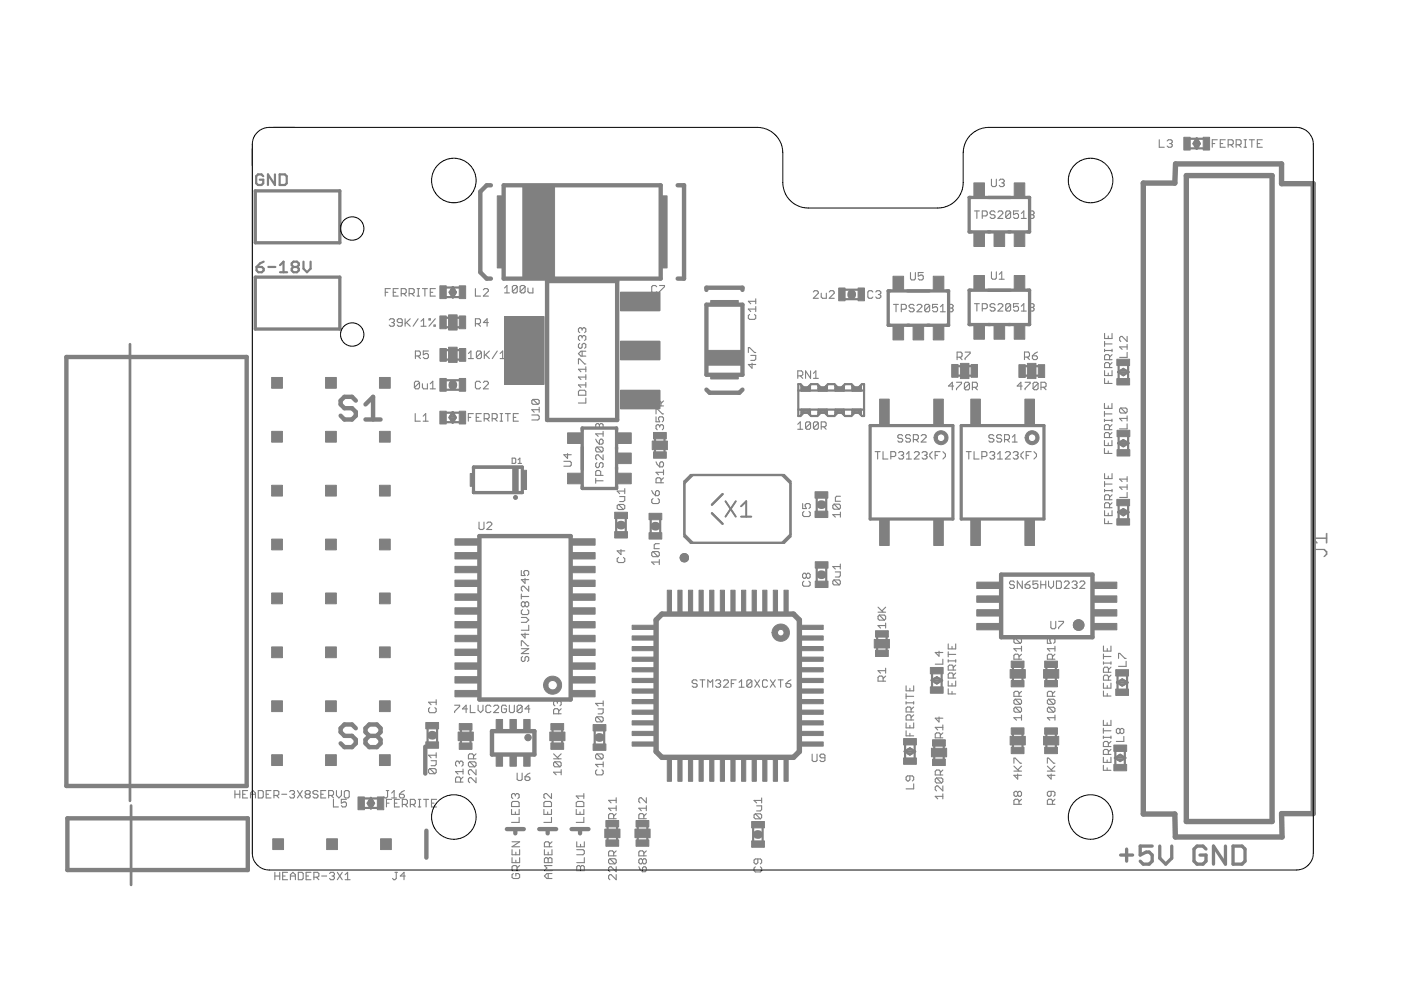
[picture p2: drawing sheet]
<svg xmlns="http://www.w3.org/2000/svg" width="297mm" height="210mm" viewBox="0 0 297 210" stroke-linecap="round" stroke-linejoin="round" font-family="sans-serif">
<g fill="#808080" stroke="#808080" stroke-width=".7">
<path d="M255.1 179.4l.6 .6z"/>
<path d="M253.8 179.4h1.3z"/>
<path d="M253.8 179.4l-.6 .6z"/>
<path d="M253.2 180v2.6z"/>
<path d="M253.2 182.6l.6 .6z"/>
<path d="M253.8 183.2h1.3z"/>
<path d="M255.1 183.2l.6-.6z"/>
<path d="M255.7 181.3v1.3z"/>
<path d="M254.4 181.3h1.3z"/>
<path d="M257.3 179.4v3.8z"/>
<path d="M257.3 179.4l2.5 3.8z"/>
<path d="M259.8 179.4v3.8z"/>
<path d="M261.4 179.4v3.8z"/>
<path d="M261.4 183.2h1.9z"/>
<path d="M263.3 183.2l.7-.6z"/>
<path d="M264 180v2.6z"/>
<path d="M263.3 179.4l.7 .6z"/>
<path d="M261.4 179.4h1.9z"/>
<path d="M237.6 181.3h2.5z"/>
<path d="M238.9 180v2.6z"/>
<path d="M241.7 179.4h2.6z"/>
<path d="M241.7 179.4v1.9z"/>
<path d="M241.7 181.3l1.3-.6z"/>
<path d="M243 180.7h.6z"/>
<path d="M243.6 180.7l.7 .6z"/>
<path d="M244.3 181.3v1.3z"/>
<path d="M244.3 182.6l-.7 .6z"/>
<path d="M242.4 183.2h1.2z"/>
<path d="M241.7 182.6l.7 .6z"/>
<path d="M245.9 179.4v2.5z"/>
<path d="M245.9 181.9l1.3 1.3z"/>
<path d="M247.2 183.2l1.2-1.3z"/>
<path d="M248.4 179.4v2.5z"/>
<path d="M218.3 61.5v7.3z"/>
<path d="M205.5 61.5v7.3z"/>
<path d="M209.5 61.5h4.7z"/>
<path d="M209.5 68.8h.5z"/>
<path d="M213.8 68.8h.4z"/>
<path d="M205.5 68.8h.4z"/>
<path d="M217.9 68.8h.4z"/>
<path d="M217.9 61.5h.4z"/>
<path d="M205.5 61.5h.4z"/>
<path d="M218.3 41.9v7.3z"/>
<path d="M205.5 41.9v7.3z"/>
<path d="M209.5 41.9h4.7z"/>
<path d="M209.5 49.2h.5z"/>
<path d="M213.8 49.2h.4z"/>
<path d="M205.5 49.2h.4z"/>
<path d="M217.9 49.2h.4z"/>
<path d="M217.9 41.9h.4z"/>
<path d="M205.5 41.9h.4z"/>
<path d="M123.4 90.8h7.3z"/>
<path d="M123.4 103.6h7.3z"/>
<path d="M123.4 94.8v4.7z"/>
<path d="M130.7 99.1v.4z"/>
<path d="M130.7 94.8v.4z"/>
<path d="M130.7 103.1v.5z"/>
<path d="M130.7 90.8v.4z"/>
<path d="M123.4 90.8v.4z"/>
<path d="M123.4 103.1v.5z"/>
<path d="M201.1 61.7v7.3z"/>
<path d="M188.3 61.7v7.3z"/>
<path d="M192.4 61.7h4.7z"/>
<path d="M192.4 69h.4z"/>
<path d="M196.6 69h.5z"/>
<path d="M188.3 69h.4z"/>
<path d="M200.7 69h.4z"/>
<path d="M200.7 61.7h.4z"/>
<path d="M188.3 61.7h.4z"/>
<path d="M54.1 58.8v11z"/>
<path d="M54.1 69.8h18z"/>
<path d="M72.1 58.8v11z"/>
<path d="M54.1 58.8h18z"/>
<path d="M72.1 40.5v11z"/>
<path d="M54.1 40.5h18z"/>
<path d="M54.1 40.5v11z"/>
<path d="M54.1 51.5h18z"/>
<path d="M205.5 68.8h12.8z"/>
<path d="M205.5 61.5h12.8z"/>
<path d="M205.5 49.2h12.8z"/>
<path d="M205.5 41.9h12.8z"/>
<path d="M130.7 90.8v12.8z"/>
<path d="M123.4 90.8v12.8z"/>
<path d="M188.3 69h12.8z"/>
<path d="M188.3 61.7h12.8z"/>
</g>
<g fill="#808080" stroke="#808080" stroke-width=".21">
<path d="M281.2 117.5l-.5 .5z"/>
<path d="M281.2 117v.5z"/>
<path d="M280.7 116.5l.5 .5z"/>
<path d="M278.2 116.5h2.5z"/>
<path d="M278.2 116v1z"/>
<path d="M278.2 114.1l1 1z"/>
<path d="M278.2 114.1h3z"/>
<path d="M281.2 113.1v2z"/>
<path d="M280.8 118l.5-.5z"/>
<path d="M281.3 117v.5z"/>
<path d="M280.8 116.5l.5 .5z"/>
<path d="M278.3 116.5h2.5z"/>
<path d="M278.3 116v1z"/>
<path d="M278.3 114.1l1 1z"/>
<path d="M278.3 114.1h3z"/>
<path d="M281.3 113.1v2z"/>
<path d="M164.2 132.9a1.85 1.85 0 0 1 2.9 .3 1.85 1.85 0 0 1-1.1 2.7 1.85 1.85 0 0 1-2.3-1.8h1.1a.7 .7 0 0 1 1-.7 .7 .7 0 0 1 .2 1.2 .7 .7 0 0 1-1.1-.3l-.1-.2h-1.1l.2-.9z" fill-rule="evenodd"/>
<path d="M217.8 91.8a1.49 1.49 0 0 1 2.3 .3 1.49 1.49 0 0 1-.9 2.2 1.49 1.49 0 0 1-1.9-1.5h.7a.81 .81 0 0 1 1.2-.7 .81 .81 0 0 1 .1 1.4 .81 .81 0 0 1-1.3-.5v-.2h-.7z" fill-rule="evenodd"/>
<path d="M198.5 91.8a1.49 1.49 0 0 1 2.3 .2 1.49 1.49 0 0 1-.9 2.2 1.49 1.49 0 0 1-1.9-1.4h.7a.81 .81 0 0 1 1.2-.7 .81 .81 0 0 1 .1 1.4 .81 .81 0 0 1-1.3-.5v-.2h-.7l.1-.4z" fill-rule="evenodd"/>
<path d="M115.7 144a1.92 1.92 0 0 1 3.1 .2 1.92 1.92 0 0 1-1.1 2.9 1.92 1.92 0 0 1-2.4-1.8h.9a1.01 1.01 0 0 1 1.4-.9 1.01 1.01 0 0 1 .2 1.7 1.01 1.01 0 0 1-1.6-.6v-.2h-.9v-.5z" fill-rule="evenodd"/>
<circle cx="145.1" cy="118.3" r=".9"/>
<circle cx="109.3" cy="105.5" r=".43"/>
<circle cx="228.7" cy="132.5" r="1.13"/>
<circle cx="112" cy="156.4" r=".68"/>
</g>
<g fill="#808080" stroke="#808080" stroke-width="1.1">
<path d="M249.2 34.8l-.1 4z"/>
<path d="M242.4 38.8h6.7z"/>
<path d="M242.4 38.8v133.8z"/>
<path d="M242.4 172.6h6.7z"/>
<path d="M249.1 172.6l.1 4.9z"/>
<path d="M249.2 177.5h22.6z"/>
<path d="M271.7 172.5l.1 5z"/>
<path d="M271.7 172.5h6.7z"/>
<path d="M278.4 38.9v133.6z"/>
<path d="M271.7 38.9h6.7z"/>
<path d="M271.7 34.8v4.1z"/>
<path d="M249.2 34.8h22.5z"/>
<path d="M168.2 160.6l1.3-1.3z"/>
<path d="M140.3 160.6h27.9z"/>
<path d="M139.1 159.3l1.2 1.3z"/>
<path d="M139.1 131.4v27.9z"/>
<path d="M140.3 130.2l-1.2 1.2z"/>
<path d="M140.3 130.2h27.9z"/>
<path d="M168.2 130.2l1.3 1.2z"/>
<path d="M169.5 131.4v27.9z"/>
<path d="M251.5 37.2h18.2z"/>
<path d="M251.5 37.2v137z"/>
<path d="M251.5 174.2h18.2z"/>
<path d="M269.7 37.2v137z"/>
</g>
<g fill="#808080" stroke="#808080" stroke-width=".47">
<path d="M166.2 100.7l1.4 1.4z"/>
<path d="M167.6 102.1v11.6z"/>
<path d="M167.6 113.7l-1.4 1.4z"/>
<path d="M146.5 115.1h19.7z"/>
<path d="M145.1 113.7l1.4 1.4z"/>
<path d="M145.1 102.1v11.6z"/>
<path d="M146.5 100.7l-1.4 1.4z"/>
<path d="M146.5 100.7h19.7z"/>
<path d="M153.2 104.8l-2.3 2.2z"/>
<path d="M150.9 108.8l2.3 2.3z"/>
<path d="M96 87.4l-.7 1.1z"/>
<path d="M95.3 88.5l.7 1.1z"/>
<path d="M96.6 88.5l-.6 1.1z"/>
<path d="M96 87.4l.6 1.1z"/>
<path d="M95.9 89.5h.2z"/>
<path d="M95.7 89.1h.6z"/>
<path d="M95.4 88.7h1.2z"/>
<path d="M95.5 88.2h1z"/>
<path d="M95.7 87.8h.5z"/>
<path d="M183.2 81.4v6.8z"/>
<path d="M169.2 81.4v6.8z"/>
<path d="M198.6 143.6l1.1 .7z"/>
<path d="M197.5 144.3l1.1-.7z"/>
<path d="M197.5 144.3l1.1 .6z"/>
<path d="M198.6 144.9l1.1-.6z"/>
<path d="M198.3 144.7h.7z"/>
<path d="M197.6 144.3h2.1z"/>
<path d="M198.1 143.9h1.1z"/>
<path d="M191.8 159.3l1.1 .7z"/>
<path d="M192.9 160l1.1-.7z"/>
<path d="M192.9 158.6l1.1 .7z"/>
<path d="M191.8 159.3l1.1-.7z"/>
<path d="M192.6 159.8h.7z"/>
<path d="M191.9 159.4h2.1z"/>
<path d="M192.4 158.9h1z"/>
<path d="M237.9 144l1.2 .7z"/>
<path d="M236.8 144.7l1.1-.7z"/>
<path d="M236.8 144.7l1.1 .7z"/>
<path d="M237.9 145.4l1.2-.7z"/>
<path d="M237.6 145.1h.7z"/>
<path d="M236.9 144.7h2.1z"/>
<path d="M237.5 144.3h.9z"/>
<path d="M236.4 160.7l1.1 .7z"/>
<path d="M237.5 161.4l1.1-.7z"/>
<path d="M237.5 160l1.1 .7z"/>
<path d="M236.4 160.7l1.1-.7z"/>
<path d="M236.9 161h1.1z"/>
<path d="M236.5 160.6h2z"/>
<path d="M237.2 160.2h.6z"/>
<path d="M237 94l1.2 .6z"/>
<path d="M238.2 94.6l1.1-.6z"/>
<path d="M238.2 93.3l1.1 .7z"/>
<path d="M237 94l1.2-.7z"/>
<path d="M238 94.5h.4z"/>
<path d="M237.3 94.1h1.8z"/>
<path d="M237.5 93.7h1.3z"/>
<path d="M238.2 107.9l1.1 .7z"/>
<path d="M237 108.6l1.2-.7z"/>
<path d="M237 108.6l1.2 .7z"/>
<path d="M238.2 109.3l1.1-.7z"/>
<path d="M238 109.2h.4z"/>
<path d="M237.3 108.7h1.8z"/>
<path d="M237.5 108.3h1.3z"/>
<path d="M55.1 55.8l.8-.3z"/>
<path d="M55.1 55.8l-.7 .8z"/>
<path d="M54.4 56.6v.7z"/>
<path d="M54.4 57.3l.4 .4z"/>
<path d="M54.8 57.7h.7z"/>
<path d="M55.5 57.7l.4-.4z"/>
<path d="M55.9 57v.3z"/>
<path d="M55.5 56.6l.4 .4z"/>
<path d="M54.4 56.6h1.1z"/>
<path d="M56.9 56.6h1.5z"/>
<path d="M59.4 56.2l.7-.7z"/>
<path d="M60.1 55.5v2.2z"/>
<path d="M59.4 57.7h1.5z"/>
<path d="M61.8 55.8l.4-.3z"/>
<path d="M62.2 55.5h.8z"/>
<path d="M63 55.5l.4 .3z"/>
<path d="M63.4 55.8v.4z"/>
<path d="M63.4 56.2l-.4 .4z"/>
<path d="M63 56.6l.4 .4z"/>
<path d="M63.4 57v.3z"/>
<path d="M63.4 57.3l-.4 .4z"/>
<path d="M62.2 57.7h.8z"/>
<path d="M61.8 57.3l.4 .4z"/>
<path d="M61.8 57v.3z"/>
<path d="M61.8 57l.4-.4z"/>
<path d="M61.8 56.2l.4 .4z"/>
<path d="M61.8 55.8v.4z"/>
<path d="M62.2 56.6h.8z"/>
<path d="M64.3 55.5v1.5z"/>
<path d="M64.3 57l.8 .7z"/>
<path d="M65.8 57l-.7 .7z"/>
<path d="M65.8 55.5v1.5z"/>
<path d="M55.4 37l.4 .4z"/>
<path d="M54.7 37h.7z"/>
<path d="M54.3 37.4l.4-.4z"/>
<path d="M54.3 37.4v1.5z"/>
<path d="M54.3 38.9l.4 .3z"/>
<path d="M54.7 39.2h.7z"/>
<path d="M55.4 39.2l.4-.3z"/>
<path d="M55.8 38.1v.8z"/>
<path d="M55.1 38.1h.7z"/>
<path d="M56.8 37v2.2z"/>
<path d="M56.8 37l1.5 2.2z"/>
<path d="M58.3 37v2.2z"/>
<path d="M59.3 37v2.2z"/>
<path d="M59.3 39.2h1.1z"/>
<path d="M60.4 39.2l.4-.3z"/>
<path d="M60.8 37.4v1.5z"/>
<path d="M60.4 37l.4 .4z"/>
<path d="M59.3 37h1.1z"/>
<path d="M253.7 29.3l-.7 1.1z"/>
<path d="M253 30.4l.7 1.2z"/>
<path d="M254.4 30.4l-.7 1.2z"/>
<path d="M253.7 29.3l.7 1.1z"/>
<path d="M253.6 31.3h.3z"/>
<path d="M253.3 30.9h.8z"/>
<path d="M253.1 30.5h1.2z"/>
<path d="M253.3 30.1h.9z"/>
<path d="M253.5 29.7h.4z"/>
<path d="M96.7 62l-.7 1.1z"/>
<path d="M96 60.9l.7 1.1z"/>
<path d="M96 60.9l-.7 1.1z"/>
<path d="M95.3 62l.7 1.1z"/>
<path d="M95.8 62.7h.4z"/>
<path d="M95.5 62.3h1z"/>
<path d="M95.4 61.9h1.2z"/>
<path d="M95.6 61.5h.8z"/>
<path d="M95.9 61h.2z"/>
<path d="M238.2 78.2l1.1 .7z"/>
<path d="M237 78.9l1.2-.7z"/>
<path d="M237 78.9l1.2 .7z"/>
<path d="M238.2 79.6l1.1-.7z"/>
<path d="M238 79.5h.4z"/>
<path d="M237.3 79h1.7z"/>
<path d="M237.5 78.6h1.3z"/>
<path d="M78.6 169.2l-.6 1.1z"/>
<path d="M78 170.3l.6 1.1z"/>
<path d="M79.3 170.3l-.7 1.1z"/>
<path d="M78.6 169.2l.7 1.1z"/>
<path d="M78.4 171.1h.4z"/>
<path d="M78.2 170.7h.9z"/>
<path d="M78 170.2h1.3z"/>
<path d="M78.2 169.8h.8z"/>
<path d="M78.5 169.4h.3z"/>
<path d="M146.9 100.7l-1.8 1.8z"/>
<path d="M146.9 100.7h18.9z"/>
<path d="M165.8 100.7l1.8 1.8z"/>
<path d="M167.6 102.5v10.8z"/>
<path d="M167.6 113.3l-1.8 1.8z"/>
<path d="M146.9 115.1h18.9z"/>
<path d="M145.1 113.3l1.8 1.8z"/>
<path d="M145.1 102.5v10.8z"/>
<path d="M173.2 120.5v2.7z"/>
<path d="M175.2 120.5v2.7z"/>
<path d="M159.7 175.6v2.6z"/>
<path d="M161.7 175.6v2.6z"/>
<path d="M126.1 155v2.7z"/>
<path d="M128.1 155v2.7z"/>
<path d="M175.2 105.7v2.6z"/>
<path d="M173.2 105.7v2.6z"/>
<path d="M140 110.2v2.7z"/>
<path d="M138 110.2v2.7z"/>
<path d="M94.7 87.5h2.6z"/>
<path d="M94.7 89.5h2.6z"/>
<path d="M216.8 155.7v2.7z"/>
<path d="M214.8 155.7v2.7z"/>
<path d="M223.9 155.7v2.7z"/>
<path d="M221.8 155.7v2.7z"/>
<path d="M92.7 154.6v2.6z"/>
<path d="M90.7 154.6v2.6z"/>
<path d="M217.4 77.6h2.7z"/>
<path d="M217.4 79.7h2.7z"/>
<path d="M203.2 79.7h2.7z"/>
<path d="M203.2 77.6h2.7z"/>
<path d="M216.8 141.5v2.7z"/>
<path d="M214.8 141.5v2.7z"/>
<path d="M223.9 141.5v2.7z"/>
<path d="M221.8 141.5v2.7z"/>
<path d="M119.2 154.8v2.7z"/>
<path d="M117.2 154.8v2.7z"/>
<path d="M179.2 63.4h2.7z"/>
<path d="M179.2 61.4h2.7z"/>
<path d="M169.2 81.4h.5z"/>
<path d="M169.7 81.4l.7 .7z"/>
<path d="M170.4 82.1h.9z"/>
<path d="M171.3 82.1l.7-.7z"/>
<path d="M172 81.4h1.3z"/>
<path d="M175.6 81.4h1.3z"/>
<path d="M179.2 81.4h1.3z"/>
<path d="M182.8 81.4h.4z"/>
<path d="M182.8 88.2h.4z"/>
<path d="M179.2 88.2h1.3z"/>
<path d="M175.6 88.2h1.3z"/>
<path d="M172 88.2h1.3z"/>
<path d="M169.2 88.2h.5z"/>
<path d="M173.3 81.4l.7 .7z"/>
<path d="M174 82.1h.9z"/>
<path d="M174.9 82.1l.7-.7z"/>
<path d="M176.9 81.4l.7 .7z"/>
<path d="M177.6 82.1h.9z"/>
<path d="M178.5 82.1l.7-.7z"/>
<path d="M180.5 81.4l.7 .7z"/>
<path d="M181.2 82.1h.9z"/>
<path d="M182.1 82.1l.7-.7z"/>
<path d="M182.1 87.5l.7 .7z"/>
<path d="M181.2 87.5h.9z"/>
<path d="M181.2 87.5l-.7 .7z"/>
<path d="M178.5 87.5l.7 .7z"/>
<path d="M177.6 87.5h.9z"/>
<path d="M177.6 87.5l-.7 .7z"/>
<path d="M174.9 87.5l.7 .7z"/>
<path d="M174 87.5h.9z"/>
<path d="M174 87.5l-.7 .7z"/>
<path d="M171.3 87.5l.7 .7z"/>
<path d="M170.4 87.5h.9z"/>
<path d="M170.4 87.5l-.7 .7z"/>
<path d="M169.2 86.8h14z"/>
<path d="M169.2 82.8h14z"/>
<path d="M173.5 86.8v1.1z"/>
<path d="M173.5 86.8h1.8z"/>
<path d="M175.3 86.8v1.1z"/>
<path d="M174.9 87.4l.4 .5z"/>
<path d="M174 87.4h.9z"/>
<path d="M173.5 87.9l.5-.5z"/>
<path d="M173.5 87.4h.4z"/>
<path d="M174.9 87.4h.4z"/>
<path d="M173.5 87h1.8z"/>
<path d="M169.9 86.8v1.1z"/>
<path d="M169.9 86.8h1.8z"/>
<path d="M171.7 86.8v1.1z"/>
<path d="M171.3 87.4l.4 .5z"/>
<path d="M170.4 87.4h.9z"/>
<path d="M170.4 87.4l-.5 .5z"/>
<path d="M169.9 87.4h.4z"/>
<path d="M171.3 87.4h.4z"/>
<path d="M169.9 87h1.8z"/>
<path d="M177.1 86.8v1.1z"/>
<path d="M177.1 86.8h1.8z"/>
<path d="M178.9 86.8v1.1z"/>
<path d="M178.5 87.4l.4 .5z"/>
<path d="M177.6 87.4h.9z"/>
<path d="M177.1 87.9l.5-.5z"/>
<path d="M177.1 87.4h.5z"/>
<path d="M178.5 87.4h.4z"/>
<path d="M177.1 87h1.8z"/>
<path d="M180.7 86.8v1.1z"/>
<path d="M180.7 86.8h1.8z"/>
<path d="M182.5 86.8v1.1z"/>
<path d="M182.1 87.4l.4 .5z"/>
<path d="M181.2 87.4h.9z"/>
<path d="M180.7 87.9l.5-.5z"/>
<path d="M180.7 87.4h.5z"/>
<path d="M182.1 87.4h.4z"/>
<path d="M180.7 87h1.8z"/>
<path d="M182.5 81.8v1z"/>
<path d="M180.7 82.8h1.8z"/>
<path d="M180.7 81.8v1z"/>
<path d="M180.7 81.8l.5 .4z"/>
<path d="M181.2 82.2h.9z"/>
<path d="M182.5 81.8l-.4 .4z"/>
<path d="M180.7 82.3h1.8z"/>
<path d="M180.7 81.9h.1z"/>
<path d="M178.9 81.8v1z"/>
<path d="M177.1 82.8h1.8z"/>
<path d="M177.1 81.8v1z"/>
<path d="M177.1 81.8l.5 .4z"/>
<path d="M177.6 82.2h.9z"/>
<path d="M178.5 82.2l.4-.4z"/>
<path d="M177.1 82.3h1.8z"/>
<path d="M177.1 81.9h.1z"/>
<path d="M175.3 81.8v1z"/>
<path d="M173.5 82.8h1.8z"/>
<path d="M173.5 81.8v1z"/>
<path d="M173.5 81.8l.5 .4z"/>
<path d="M174 82.2h.9z"/>
<path d="M174.9 82.2l.4-.4z"/>
<path d="M173.5 82.3h1.8z"/>
<path d="M173.5 81.9h.2z"/>
<path d="M171.7 81.8v1z"/>
<path d="M169.9 82.8h1.8z"/>
<path d="M169.9 81.8v1z"/>
<path d="M169.9 81.8l.5 .4z"/>
<path d="M170.4 82.2h.9z"/>
<path d="M171.7 81.8l-.4 .4z"/>
<path d="M169.9 82.3h1.8z"/>
<path d="M169.9 81.9h.2z"/>
<path d="M199.6 142.9v2.7z"/>
<path d="M197.6 142.9v2.7z"/>
<path d="M200.1 158.2v2.7z"/>
<path d="M198.1 158.2v2.7z"/>
<path d="M138.9 93.1v2.7z"/>
<path d="M140.9 93.1v2.7z"/>
<path d="M130.8 175.4v2.6z"/>
<path d="M128.8 175.4v2.6z"/>
<path d="M137.2 175.4v2.6z"/>
<path d="M135.2 175.4v2.6z"/>
<path d="M99.8 154.8v2.7z"/>
<path d="M97.7 154.8v2.7z"/>
<path d="M191.9 158v2.7z"/>
<path d="M193.9 158v2.7z"/>
<path d="M239 143.4v2.6z"/>
<path d="M236.9 143.4v2.6z"/>
<path d="M236.5 159.4v2.6z"/>
<path d="M238.5 159.4v2.6z"/>
<path d="M237.2 92.6v2.7z"/>
<path d="M239.2 92.6v2.7z"/>
<path d="M239.2 107.3v2.6z"/>
<path d="M237.2 107.3v2.6z"/>
<path d="M252.4 29.4h2.6z"/>
<path d="M252.4 31.5h2.6z"/>
<path d="M94.7 69.4h2.6z"/>
<path d="M94.7 67.4h2.6z"/>
<path d="M94.7 74.2h2.6z"/>
<path d="M94.7 76.2h2.6z"/>
<path d="M94.7 82.6h2.6z"/>
<path d="M94.7 80.6h2.6z"/>
<path d="M94.7 63h2.6z"/>
<path d="M94.7 61h2.6z"/>
<path d="M130.6 110v2.7z"/>
<path d="M132.7 110v2.7z"/>
<path d="M239.2 77.6v2.6z"/>
<path d="M237.2 77.6v2.6z"/>
<path d="M77.3 169.3h2.7z"/>
<path d="M77.3 171.3h2.7z"/>
<path d="M186 135.1v2.7z"/>
<path d="M188 135.1v2.7z"/>
</g>
<g fill="#808080" stroke="#808080" stroke-width="1.8">
<path d="M174 121.9h.3z"/>
<path d="M160.5 176.9h.3z"/>
<path d="M127 156.4h.2z"/>
<path d="M174 107h.3z"/>
<path d="M138.8 111.6h.3z"/>
<path d="M91.5 155.9h.3z"/>
<path d="M180.6 62.3v.3z"/>
<path d="M96 81.5v.3z"/>
<path d="M131.5 111.3h.3z"/>
</g>
<g fill="#808080" stroke="#808080" stroke-width=".93">
<path d="M90.2 158.3v5.7z"/>
<path d="M101.6 113.7v34.6z"/>
<path d="M101.6 113.7h19.4z"/>
<path d="M121 113.7v34.6z"/>
<path d="M101.6 148.3h19.4z"/>
<path d="M116 59.6h14.9z"/>
<path d="M130.9 59.6v29.4z"/>
<path d="M116 89h14.9z"/>
<path d="M116 59.6v29.4z"/>
<path d="M212.3 121.8v13.3z"/>
<path d="M212.3 121.8h19.3z"/>
<path d="M231.6 121.8v13.3z"/>
<path d="M212.3 135.1h19.3z"/>
<path d="M143.7 59.1h1.3z"/>
<path d="M145 39.3v19.8z"/>
<path d="M143.7 39.3h1.3z"/>
<path d="M103.2 59.1h.9z"/>
<path d="M101.8 57.7l1.4 1.4z"/>
<path d="M101.8 40.6v17.1z"/>
<path d="M101.8 40.6l1.4-1.3z"/>
<path d="M103.2 39.3h.9z"/>
<path d="M149.8 61v.5z"/>
<path d="M149.8 61h7.6z"/>
<path d="M157.4 61v.5z"/>
<path d="M149.8 82.6l.7 .7z"/>
<path d="M150.5 83.3h6.3z"/>
<path d="M156.8 83.3l.6-.7z"/>
<path d="M90.4 176.1v5.7z"/>
<path d="M104.3 155v5z"/>
<path d="M113.3 155v5z"/>
<path d="M74.6 84.1l.8 .8z"/>
<path d="M73 84.1h1.6z"/>
<path d="M73 84.1l-.8 .8z"/>
<path d="M72.2 84.9v.8z"/>
<path d="M72.2 85.7l.8 .9z"/>
<path d="M73 86.6h1.6z"/>
<path d="M74.6 86.6l.8 .7z"/>
<path d="M75.4 87.3v.8z"/>
<path d="M75.4 88.1l-.8 .8z"/>
<path d="M73 88.9h1.6z"/>
<path d="M72.2 88.1l.8 .8z"/>
<path d="M77.5 85.7l1.6-1.6z"/>
<path d="M79.1 84.1v4.8z"/>
<path d="M77.5 88.9h3.2z"/>
<path d="M74.6 153.6l.8 .8z"/>
<path d="M73 153.6h1.6z"/>
<path d="M73 153.6l-.8 .8z"/>
<path d="M72.2 154.4v.8z"/>
<path d="M72.2 155.2l.8 .8z"/>
<path d="M73 156h1.6z"/>
<path d="M74.6 156l.8 .8z"/>
<path d="M75.4 156.8v.8z"/>
<path d="M75.4 157.6l-.8 .8z"/>
<path d="M73 158.4h1.6z"/>
<path d="M72.2 157.6l.8 .8z"/>
<path d="M77.5 154.4l.8-.8z"/>
<path d="M78.3 153.6h1.6z"/>
<path d="M79.9 153.6l.8 .8z"/>
<path d="M80.7 154.4v.8z"/>
<path d="M80.7 155.2l-.8 .8z"/>
<path d="M79.9 156l.8 .8z"/>
<path d="M80.7 156.8v.8z"/>
<path d="M80.7 157.6l-.8 .8z"/>
<path d="M78.3 158.4h1.6z"/>
<path d="M77.5 157.6l.8 .8z"/>
<path d="M77.5 156.8v.8z"/>
<path d="M77.5 156.8l.8-.8z"/>
<path d="M77.5 155.2l.8 .8z"/>
<path d="M77.5 154.4v.8z"/>
<path d="M78.3 156h1.6z"/>
<path d="M14.1 166.6h38.2z"/>
<path d="M14.1 75.7v90.9z"/>
<path d="M14.1 75.7h38.2z"/>
<path d="M52.3 75.7v90.9z"/>
<path d="M14.3 184.5h38.2z"/>
<path d="M14.3 173.5v11z"/>
<path d="M14.3 173.5h38.2z"/>
<path d="M52.5 173.5v11z"/>
<path d="M104.3 160h9z"/>
<path d="M104.3 155h9z"/>
</g>
<g fill="#808080" stroke="#808080" stroke-width=".68">
<path d="M100.4 104.4h10.3z"/>
<path d="M100.4 104v.4z"/>
<path d="M100.4 99v.5z"/>
<path d="M100.4 99h10.3z"/>
<path d="M203.8 110h17.5z"/>
<path d="M203.8 90.2v19.8z"/>
<path d="M203.8 90.2h17.5z"/>
<path d="M221.3 90.2v19.8z"/>
<path d="M184.5 110h17.5z"/>
<path d="M184.5 90.2v19.8z"/>
<path d="M184.5 90.2h17.5z"/>
<path d="M202 90.2v19.8z"/>
<path d="M100.4 99v5.4z"/>
<path d="M110.7 99v5.4z"/>
</g>
<g fill="#808080" stroke="#808080" stroke-width=".21">
<path d="M214.2 156.1h3.2v1.8h-3.2z"/>
<path d="M221.3 156.1h3.2v1.8h-3.2z"/>
<path d="M217.8 77h1.8v3.3h-1.8z"/>
<path d="M203.6 77h1.8v3.3h-1.8z"/>
<path d="M214.2 142h3.2v1.8h-3.2z"/>
<path d="M221.3 142h3.2v1.8h-3.2z"/>
<path d="M116.6 155.2h3.2v1.8h-3.2z"/>
<path d="M197.5 158.6h3.2v1.9h-3.2z"/>
<path d="M138.3 93.5h3.2v1.8h-3.2z"/>
<path d="M128.2 175.8h3.2v1.8h-3.2z"/>
<path d="M134.6 175.8h3.2v1.8h-3.2z"/>
<path d="M97.1 155.2h3.3v1.8h-3.3z"/>
<path d="M95.1 66.8h1.8v3.2h-1.8z"/>
<path d="M95.1 73.6h1.8v3.2h-1.8z"/>
<path d="M185.4 135.6h3.2v1.8h-3.2z"/>
<path d="M166.2 125.1h.9v4.8h-.9z"/>
<path d="M164 125.1h.8v4.8h-.8z"/>
<path d="M161.7 125.1h.9v4.8h-.9z"/>
<path d="M159.5 125.1h.9v4.8h-.9z"/>
<path d="M157.2 125.1h.9v4.8h-.9z"/>
<path d="M155 125.1h.9v4.8h-.9z"/>
<path d="M152.7 125.1h.9v4.8h-.9z"/>
<path d="M150.5 125.1h.9v4.8h-.9z"/>
<path d="M148.2 125.1h.9v4.8h-.9z"/>
<path d="M146 125.1h.9v4.8h-.9z"/>
<path d="M143.7 125.1h.9v4.8h-.9z"/>
<path d="M141.5 125.1h.9v4.8h-.9z"/>
<path d="M134 132.6h4.8v.9h-4.8z"/>
<path d="M134 134.8h4.8v.9h-4.8z"/>
<path d="M134 137.1h4.8v.9h-4.8z"/>
<path d="M134 139.3h4.8v.9h-4.8z"/>
<path d="M134 141.6h4.8v.9h-4.8z"/>
<path d="M134 143.8h4.8v.9h-4.8z"/>
<path d="M134 146.1h4.8v.9h-4.8z"/>
<path d="M134 148.3h4.8v.9h-4.8z"/>
<path d="M134 150.6h4.8v.8h-4.8z"/>
<path d="M134 152.8h4.8v.9h-4.8z"/>
<path d="M134 155.1h4.8v.9h-4.8z"/>
<path d="M134 157.3h4.8v.9h-4.8z"/>
<path d="M141.5 160.9h.9v4.8h-.9z"/>
<path d="M143.7 160.9h.9v4.8h-.9z"/>
<path d="M146 160.9h.9v4.8h-.9z"/>
<path d="M148.2 160.9h.9v4.8h-.9z"/>
<path d="M150.5 160.9h.9v4.8h-.9z"/>
<path d="M152.7 160.9h.9v4.8h-.9z"/>
<path d="M155 160.9h.9v4.8h-.9z"/>
<path d="M157.2 160.9h.9v4.8h-.9z"/>
<path d="M159.5 160.9h.9v4.8h-.9z"/>
<path d="M161.7 160.9h.9v4.8h-.9z"/>
<path d="M164 160.9h.8v4.8h-.8z"/>
<path d="M166.2 160.9h.9v4.8h-.9z"/>
<path d="M169.8 157.3h4.7v.9h-4.7z"/>
<path d="M169.8 155.1h4.7v.9h-4.7z"/>
<path d="M169.8 152.8h4.7v.9h-4.7z"/>
<path d="M169.8 150.6h4.7v.8h-4.7z"/>
<path d="M169.8 148.3h4.7v.9h-4.7z"/>
<path d="M169.8 146.1h4.7v.9h-4.7z"/>
<path d="M169.8 143.8h4.7v.9h-4.7z"/>
<path d="M169.8 141.6h4.7v.9h-4.7z"/>
<path d="M169.8 139.3h4.7v.9h-4.7z"/>
<path d="M169.8 137.1h4.7v.9h-4.7z"/>
<path d="M169.8 134.8h4.7v.9h-4.7z"/>
<path d="M169.8 132.6h4.7v.9h-4.7z"/>
<path d="M172.8 123.2h2.8v1.4h-2.8z"/>
<path d="M172.8 119.1h2.8v1.4h-2.8z"/>
<path d="M159.4 178.3h2.7v1.3h-2.7z"/>
<path d="M159.4 174.2h2.7v1.3h-2.7z"/>
<path d="M125.8 157.7h2.7v1.4h-2.7z"/>
<path d="M125.8 153.6h2.7v1.4h-2.7z"/>
<path d="M172.8 104.3h2.7v1.3h-2.7z"/>
<path d="M172.8 108.4h2.7v1.3h-2.7z"/>
<path d="M137.6 108.8h2.7v1.4h-2.7z"/>
<path d="M137.6 112.9h2.7v1.4h-2.7z"/>
<path d="M80.5 160h2.2v2.3h-2.2z"/>
<path d="M69 160h2.3v2.3h-2.3z"/>
<path d="M80.5 148.6h2.2v2.3h-2.2z"/>
<path d="M57.6 160h2.3v2.3h-2.3z"/>
<path d="M57.6 148.6h2.3v2.3h-2.3z"/>
<path d="M69 148.6h2.3v2.3h-2.3z"/>
<path d="M57.6 80h2.3v2.3h-2.3z"/>
<path d="M69 80h2.3v2.3h-2.3z"/>
<path d="M80.5 137.2h2.2v2.2h-2.2z"/>
<path d="M69 137.2h2.3v2.2h-2.3z"/>
<path d="M57.6 137.2h2.3v2.2h-2.3z"/>
<path d="M69 125.7h2.3v2.3h-2.3z"/>
<path d="M80.5 125.7h2.2v2.3h-2.2z"/>
<path d="M57.6 125.7h2.3v2.3h-2.3z"/>
<path d="M80.5 114.3h2.2v2.3h-2.2z"/>
<path d="M69 114.3h2.3v2.3h-2.3z"/>
<path d="M57.6 114.3h2.3v2.3h-2.3z"/>
<path d="M80.5 102.9h2.2v2.3h-2.2z"/>
<path d="M69 102.9h2.3v2.3h-2.3z"/>
<path d="M57.6 102.9h2.3v2.3h-2.3z"/>
<path d="M80.5 91.5h2.2v2.2h-2.2z"/>
<path d="M69 91.5h2.3v2.2h-2.3z"/>
<path d="M57.6 91.5h2.3v2.2h-2.3z"/>
<path d="M80.5 80h2.2v2.3h-2.2z"/>
<path d="M111 99.7h.6v4.1h-.6z"/>
<path d="M99.7 100.4h.5v2.7h-.5z"/>
<path d="M108.7 99.3h1.2v4.9h-1.2z"/>
<path d="M93.3 87.2h1.3v2.7h-1.3z"/>
<path d="M97.4 87.2h1.3v2.7h-1.3z"/>
<path d="M214.4 154.3h2.7v1.4h-2.7z"/>
<path d="M214.4 158.4h2.7v1.4h-2.7z"/>
<path d="M221.5 154.3h2.7v1.4h-2.7z"/>
<path d="M221.5 158.4h2.7v1.4h-2.7z"/>
<path d="M217.3 84.6h2v5.7h-2z"/>
<path d="M205.8 84.6h2.1v5.7h-2.1z"/>
<path d="M205.8 110h2.1v5.7h-2.1z"/>
<path d="M217.3 110h2v5.7h-2z"/>
<path d="M198 84.6h2v5.7h-2z"/>
<path d="M186.5 84.6h2v5.7h-2z"/>
<path d="M186.5 110h2v5.7h-2z"/>
<path d="M198 110h2v5.7h-2z"/>
<path d="M206.5 69h2.2v2.9h-2.2z"/>
<path d="M210.8 69h2.2v2.9h-2.2z"/>
<path d="M215 69h2.3v2.9h-2.3z"/>
<path d="M215 58.4h2.3v2.9h-2.3z"/>
<path d="M206.5 58.4h2.2v2.9h-2.2z"/>
<path d="M206.5 49.3h2.2v3h-2.2z"/>
<path d="M210.8 49.3h2.2v3h-2.2z"/>
<path d="M215 49.3h2.3v3h-2.3z"/>
<path d="M215 38.8h2.3v2.9h-2.3z"/>
<path d="M206.5 38.8h2.2v2.9h-2.2z"/>
<path d="M121.3 146.4h4.9v1.3h-4.9z"/>
<path d="M121.3 143.5h4.9v1.3h-4.9z"/>
<path d="M121.3 140.5h4.9v1.4h-4.9z"/>
<path d="M121.3 137.6h4.9v1.4h-4.9z"/>
<path d="M121.3 134.7h4.9v1.4h-4.9z"/>
<path d="M121.3 131.8h4.9v1.3h-4.9z"/>
<path d="M121.3 128.9h4.9v1.3h-4.9z"/>
<path d="M121.3 125.9h4.9v1.4h-4.9z"/>
<path d="M121.3 123h4.9v1.4h-4.9z"/>
<path d="M121.3 120.1h4.9v1.3h-4.9z"/>
<path d="M121.3 117.2h4.9v1.3h-4.9z"/>
<path d="M121.3 114.2h4.9v1.4h-4.9z"/>
<path d="M96.5 114.2h4.8v1.4h-4.8z"/>
<path d="M96.5 117.2h4.8v1.3h-4.8z"/>
<path d="M96.5 120.1h4.8v1.3h-4.8z"/>
<path d="M96.5 123h4.8v1.4h-4.8z"/>
<path d="M96.5 125.9h4.8v1.4h-4.8z"/>
<path d="M96.5 128.9h4.8v1.3h-4.8z"/>
<path d="M96.5 131.8h4.8v1.3h-4.8z"/>
<path d="M96.5 134.7h4.8v1.4h-4.8z"/>
<path d="M96.5 137.6h4.8v1.4h-4.8z"/>
<path d="M96.5 140.5h4.8v1.4h-4.8z"/>
<path d="M96.5 143.5h4.8v1.3h-4.8z"/>
<path d="M96.5 146.4h4.8v1.3h-4.8z"/>
<path d="M90.3 153.2h2.7v1.3h-2.7z"/>
<path d="M90.3 157.3h2.7v1.3h-2.7z"/>
<path d="M216 77.3h1.4v2.7h-1.4z"/>
<path d="M220.1 77.3h1.4v2.7h-1.4z"/>
<path d="M205.9 77.3h1.3v2.7h-1.3z"/>
<path d="M201.8 77.3h1.3v2.7h-1.3z"/>
<path d="M214.4 140.2h2.7v1.3h-2.7z"/>
<path d="M214.4 144.3h2.7v1.3h-2.7z"/>
<path d="M221.5 140.2h2.7v1.3h-2.7z"/>
<path d="M221.5 144.3h2.7v1.3h-2.7z"/>
<path d="M107 67.1h8.3v14.4h-8.3z"/>
<path d="M131.6 72.4h8.3v3.9h-8.3z"/>
<path d="M131.6 82.8h8.3v3.9h-8.3z"/>
<path d="M131.6 62h8.3v3.9h-8.3z"/>
<path d="M232 132.2h4.8v1.3h-4.8z"/>
<path d="M232 129.3h4.8v1.3h-4.8z"/>
<path d="M232 126.3h4.8v1.4h-4.8z"/>
<path d="M232 123.4h4.8v1.4h-4.8z"/>
<path d="M207.1 123.4h4.8v1.4h-4.8z"/>
<path d="M207.1 126.3h4.8v1.4h-4.8z"/>
<path d="M207.1 129.3h4.8v1.3h-4.8z"/>
<path d="M207.1 132.2h4.8v1.3h-4.8z"/>
<path d="M130.9 100.3h2.9v2.3h-2.9z"/>
<path d="M130.9 96.1h2.9v2.2h-2.9z"/>
<path d="M130.9 91.8h2.9v2.2h-2.9z"/>
<path d="M120.3 91.8h3v2.2h-3z"/>
<path d="M120.3 100.3h3v2.3h-3z"/>
<path d="M116.8 153.4h2.7v1.4h-2.7z"/>
<path d="M116.8 157.5h2.7v1.4h-2.7z"/>
<path d="M181.9 61.1h1.4v2.7h-1.4z"/>
<path d="M177.8 61.1h1.4v2.7h-1.4z"/>
<path d="M197.3 141.5h2.7v1.4h-2.7z"/>
<path d="M197.3 145.6h2.7v1.4h-2.7z"/>
<path d="M197.7 156.8h2.7v1.4h-2.7z"/>
<path d="M197.7 161h2.7v1.3h-2.7z"/>
<path d="M105.4 41.5h1.4v15.3h-1.4z"/>
<path d="M140.1 41.5h1.3v15.3h-1.3z"/>
<path d="M110.8 39.3h6.8v19.8h-6.8z"/>
<path d="M138.6 95.8h2.7v1.4h-2.7z"/>
<path d="M138.6 91.7h2.7v1.3h-2.7z"/>
<path d="M150.7 63.7h5.8v.7h-5.8z"/>
<path d="M150.7 79.7h5.8v.6h-5.8z"/>
<path d="M149.8 74.3h7.6v3.1h-7.6z"/>
<path d="M128.5 174h2.7v1.3h-2.7z"/>
<path d="M128.5 178.1h2.7v1.3h-2.7z"/>
<path d="M134.9 174h2.7v1.3h-2.7z"/>
<path d="M134.9 178.1h2.7v1.3h-2.7z"/>
<path d="M97.4 153.4h2.7v1.4h-2.7z"/>
<path d="M97.4 157.5h2.7v1.4h-2.7z"/>
<path d="M191.6 160.7h2.7v1.4h-2.7z"/>
<path d="M191.6 156.6h2.7v1.3h-2.7z"/>
<path d="M189.3 69.2h2.3v2.9h-2.3z"/>
<path d="M193.6 69.2h2.2v2.9h-2.2z"/>
<path d="M197.9 69.2h2.2v2.9h-2.2z"/>
<path d="M197.9 58.6h2.2v2.9h-2.2z"/>
<path d="M189.3 58.6h2.3v2.9h-2.3z"/>
<path d="M236.6 142h2.7v1.3h-2.7z"/>
<path d="M236.6 146.1h2.7v1.3h-2.7z"/>
<path d="M236.2 162.1h2.7v1.3h-2.7z"/>
<path d="M236.2 158h2.7v1.3h-2.7z"/>
<path d="M236.8 95.3h2.7v1.4h-2.7z"/>
<path d="M236.8 91.2h2.7v1.4h-2.7z"/>
<path d="M236.8 105.9h2.7v1.3h-2.7z"/>
<path d="M236.8 110h2.7v1.3h-2.7z"/>
<path d="M80.7 177.8h2.3v2.3h-2.3z"/>
<path d="M69.3 177.8h2.2v2.3h-2.2z"/>
<path d="M57.8 177.8h2.3v2.3h-2.3z"/>
<path d="M111 152.5h1.4v2.3h-1.4z"/>
<path d="M108.1 152.5h1.4v2.3h-1.4z"/>
<path d="M105.2 152.5h1.4v2.3h-1.4z"/>
<path d="M105.2 160.2h1.4v2.3h-1.4z"/>
<path d="M108.1 160.2h1.4v2.3h-1.4z"/>
<path d="M111 160.2h1.4v2.3h-1.4z"/>
<path d="M251 29.1h1.3v2.7h-1.3z"/>
<path d="M255.1 29.1h1.4v2.7h-1.4z"/>
<path d="M97.4 67h1.3v2.7h-1.3z"/>
<path d="M93.3 67h1.3v2.7h-1.3z"/>
<path d="M93.3 73.9h1.3v2.7h-1.3z"/>
<path d="M97.4 73.9h1.3v2.7h-1.3z"/>
<path d="M97.4 80.2h1.3v2.8h-1.3z"/>
<path d="M93.3 80.2h1.3v2.8h-1.3z"/>
<path d="M97.4 60.6h1.3v2.7h-1.3z"/>
<path d="M93.3 60.6h1.3v2.7h-1.3z"/>
<path d="M130.3 112.7h2.7v1.4h-2.7z"/>
<path d="M130.3 108.6h2.7v1.4h-2.7z"/>
<path d="M236.8 76.2h2.7v1.3h-2.7z"/>
<path d="M236.8 80.3h2.7v1.3h-2.7z"/>
<path d="M75.9 169h1.4v2.7h-1.4z"/>
<path d="M80 169h1.4v2.7h-1.4z"/>
<path d="M185.6 137.8h2.7v1.4h-2.7z"/>
<path d="M185.6 133.7h2.7v1.4h-2.7z"/>
</g>
<g fill="#808080" stroke="#808080" stroke-width=".91">
<path d="M123 175.8v.9z"/>
<path d="M121.2 175.8h3.6z"/>
<path d="M116.1 175.8v.9z"/>
<path d="M114.3 175.8h3.6z"/>
<path d="M109.3 175.8v.9z"/>
<path d="M107.5 175.8h3.6z"/>
<path d="M106.8 59.1h33.3z"/>
<path d="M106.8 39.3v19.8z"/>
<path d="M106.8 39.3h33.3z"/>
<path d="M140.1 39.3v19.8z"/>
<path d="M157.4 64.6v14.9z"/>
<path d="M149.8 79.5h7.6z"/>
<path d="M149.8 64.6v14.9z"/>
<path d="M149.8 64.6h7.6z"/>
</g>
<g fill="#808080" stroke="#808080" stroke-width=".36">
<path d="M153.8 106.3l2.2 3.2z"/>
<path d="M156 106.3l-2.2 3.2z"/>
<path d="M157.1 107.4l1.1-1.1z"/>
<path d="M158.2 106.3v3.2z"/>
<path d="M157.1 109.5h2.2z"/>
</g>
<g fill="#808080" stroke="#808080" stroke-width=".57">
<path d="M27.6 73v96.8z"/>
<path d="M27.8 170.8v16.8z"/>
</g>
<g fill="#808080" stroke="#808080" stroke-width=".23">
<path d="M172.2 159.9v1.3z"/>
<path d="M172.2 161.2l.2 .3z"/>
<path d="M172.4 161.5h.6z"/>
<path d="M173 161.5l.2-.3z"/>
<path d="M173.2 159.9v1.3z"/>
<path d="M173.8 161.2l.3 .3z"/>
<path d="M174.1 161.5h.5z"/>
<path d="M174.6 161.5l.3-.3z"/>
<path d="M174.9 160.1v1.1z"/>
<path d="M174.6 159.9l.3 .2z"/>
<path d="M174.1 159.9h.5z"/>
<path d="M174.1 159.9l-.3 .2z"/>
<path d="M173.8 160.1v.3z"/>
<path d="M173.8 160.4l.3 .3z"/>
<path d="M174.1 160.7h.8z"/>
<path d="M170.4 123.2l-.2 .3z"/>
<path d="M170.2 123.5v.5z"/>
<path d="M170.2 124l.2 .3z"/>
<path d="M170.4 124.3h1.1z"/>
<path d="M171.5 124.3l.3-.3z"/>
<path d="M171.8 123.5v.5z"/>
<path d="M171.5 123.2l.3 .3z"/>
<path d="M170.2 122.3l.2 .3z"/>
<path d="M170.2 121.8v.5z"/>
<path d="M170.4 121.5l-.2 .3z"/>
<path d="M170.4 121.5h.3z"/>
<path d="M170.7 121.5l.3 .3z"/>
<path d="M171 121.8l.2-.3z"/>
<path d="M171.2 121.5h.3z"/>
<path d="M171.5 121.5l.3 .3z"/>
<path d="M171.8 121.8v.5z"/>
<path d="M171.8 122.3l-.3 .3z"/>
<path d="M171.2 122.6h.3z"/>
<path d="M171 122.3l.2 .3z"/>
<path d="M170.7 122.6l.3-.3z"/>
<path d="M170.4 122.6h.3z"/>
<path d="M171 121.8v.5z"/>
<path d="M160.1 183.8l-.2 .3z"/>
<path d="M159.9 184.1v.5z"/>
<path d="M159.9 184.6l.2 .3z"/>
<path d="M160.1 184.9h1.1z"/>
<path d="M161.2 184.9l.3-.3z"/>
<path d="M161.5 184.1v.5z"/>
<path d="M161.2 183.8l.3 .3z"/>
<path d="M161.2 183.2l.3-.3z"/>
<path d="M161.5 182.4v.5z"/>
<path d="M161.2 182.1l.3 .3z"/>
<path d="M160.1 182.1h1.1z"/>
<path d="M159.9 182.4l.2-.3z"/>
<path d="M159.9 182.4v.5z"/>
<path d="M159.9 182.9l.2 .3z"/>
<path d="M160.1 183.2h.3z"/>
<path d="M160.7 182.9l-.3 .3z"/>
<path d="M160.7 182.1v.8z"/>
<path d="M126.6 163.2l-.3 .3z"/>
<path d="M126.3 163.5v.5z"/>
<path d="M126.3 164l.3 .3z"/>
<path d="M126.6 164.3h1z"/>
<path d="M127.6 164.3l.3-.3z"/>
<path d="M127.9 163.5v.5z"/>
<path d="M127.6 163.2l.3 .3z"/>
<path d="M126.3 162.1l.5 .5z"/>
<path d="M126.3 162.1h1.6z"/>
<path d="M127.9 161.5v1.1z"/>
<path d="M126.6 160.9h1z"/>
<path d="M126.3 160.7l.3 .2z"/>
<path d="M126.3 160.1v.6z"/>
<path d="M126.3 160.1l.3-.2z"/>
<path d="M126.6 159.9h1z"/>
<path d="M127.6 159.9l.3 .2z"/>
<path d="M127.9 160.1v.6z"/>
<path d="M127.6 160.9l.3-.2z"/>
<path d="M126.6 159.9l1 1z"/>
<path d="M170.5 108.4l-.3 .3z"/>
<path d="M170.2 108.7v.5z"/>
<path d="M170.2 109.2l.3 .3z"/>
<path d="M170.5 109.5h1z"/>
<path d="M171.5 109.5l.3-.3z"/>
<path d="M171.8 108.7v.5z"/>
<path d="M171.5 108.4l.3 .3z"/>
<path d="M170.2 106.8v1z"/>
<path d="M170.2 107.8h.8z"/>
<path d="M170.7 107.3l.3 .5z"/>
<path d="M170.7 107v.3z"/>
<path d="M170.7 107l.3-.2z"/>
<path d="M171 106.8h.5z"/>
<path d="M171.5 106.8l.3 .2z"/>
<path d="M171.8 107v.6z"/>
<path d="M171.5 107.8l.3-.2z"/>
<path d="M138.5 105.7l-.3 .3z"/>
<path d="M138.2 106v.5z"/>
<path d="M138.2 106.5l.3 .3z"/>
<path d="M138.5 106.8h1z"/>
<path d="M139.5 106.8l.3-.3z"/>
<path d="M139.8 106v.5z"/>
<path d="M139.5 105.7l.3 .3z"/>
<path d="M138.2 104l.3 .6z"/>
<path d="M138.5 104.6l.5 .5z"/>
<path d="M139 105.1h.5z"/>
<path d="M139.8 104.8l-.3 .3z"/>
<path d="M139.8 104.3v.5z"/>
<path d="M139.5 104l.3 .3z"/>
<path d="M139.3 104h.2z"/>
<path d="M139.3 104l-.3 .3z"/>
<path d="M139 104.3v.8z"/>
<path d="M81.4 168.9l.2 .3z"/>
<path d="M81.6 169.2h.3z"/>
<path d="M81.9 169.2l.3-.3z"/>
<path d="M82.2 167.6v1.3z"/>
<path d="M81.9 167.6h.5z"/>
<path d="M83 168.1l.6-.5z"/>
<path d="M83.6 167.6v1.6z"/>
<path d="M83 169.2h1.1z"/>
<path d="M85.2 167.9l.5-.3z"/>
<path d="M85.2 167.9l-.5 .5z"/>
<path d="M84.7 168.4v.5z"/>
<path d="M84.7 168.9l.3 .3z"/>
<path d="M85 169.2h.5z"/>
<path d="M85.5 169.2l.2-.3z"/>
<path d="M85.7 168.7v.2z"/>
<path d="M85.5 168.4l.2 .3z"/>
<path d="M84.7 168.4h.8z"/>
<path d="M88 87.7v1.6z"/>
<path d="M88 89.3h1.1z"/>
<path d="M90.3 87.7l-.6 .5z"/>
<path d="M90.3 87.7v1.6z"/>
<path d="M89.7 89.3h1.1z"/>
<path d="M215 170.5h1.6z"/>
<path d="M215 169.7v.8z"/>
<path d="M215 169.7l.2-.2z"/>
<path d="M215.2 169.5h.6z"/>
<path d="M215.8 169.5l.2 .2z"/>
<path d="M216 169.7v.8z"/>
<path d="M216 170l.6-.5z"/>
<path d="M215 168.6l.2 .2z"/>
<path d="M215 168v.6z"/>
<path d="M215 168l.2-.2z"/>
<path d="M215.2 167.8h.3z"/>
<path d="M215.5 167.8l.3 .2z"/>
<path d="M215.8 168l.2-.2z"/>
<path d="M216 167.8h.3z"/>
<path d="M216.3 167.8l.3 .2z"/>
<path d="M216.6 168v.6z"/>
<path d="M216.6 168.6l-.3 .2z"/>
<path d="M216 168.8h.3z"/>
<path d="M215.8 168.6l.2 .2z"/>
<path d="M215.8 168.6l-.3 .2z"/>
<path d="M215.2 168.8h.3z"/>
<path d="M215.8 168v.6z"/>
<path d="M222.1 170.5h1.6z"/>
<path d="M222.1 169.7v.8z"/>
<path d="M222.1 169.7l.2-.2z"/>
<path d="M222.3 169.5h.6z"/>
<path d="M222.9 169.5l.2 .2z"/>
<path d="M223.1 169.7v.8z"/>
<path d="M223.1 170l.6-.5z"/>
<path d="M223.4 168.8l.3-.2z"/>
<path d="M223.7 168v.6z"/>
<path d="M223.4 167.8l.3 .2z"/>
<path d="M222.3 167.8h1.1z"/>
<path d="M222.1 168l.2-.2z"/>
<path d="M222.1 168v.6z"/>
<path d="M222.1 168.6l.2 .2z"/>
<path d="M222.3 168.8h.3z"/>
<path d="M222.6 168.8l.3-.2z"/>
<path d="M222.9 167.8v.8z"/>
<path d="M210.4 92.2l.3 .2z"/>
<path d="M209.9 92.2h.5z"/>
<path d="M209.9 92.2l-.2 .2z"/>
<path d="M209.7 92.4v.3z"/>
<path d="M209.7 92.7l.2 .2z"/>
<path d="M209.9 92.9h.5z"/>
<path d="M210.4 92.9l.3 .3z"/>
<path d="M210.7 93.2v.3z"/>
<path d="M210.4 93.7l.3-.2z"/>
<path d="M209.9 93.7h.5z"/>
<path d="M209.7 93.5l.2 .2z"/>
<path d="M212.1 92.2l.3 .2z"/>
<path d="M211.6 92.2h.5z"/>
<path d="M211.3 92.4l.3-.2z"/>
<path d="M211.3 92.4v.3z"/>
<path d="M211.3 92.7l.3 .2z"/>
<path d="M211.6 92.9h.5z"/>
<path d="M212.1 92.9l.3 .3z"/>
<path d="M212.4 93.2v.3z"/>
<path d="M212.4 93.5l-.3 .2z"/>
<path d="M211.6 93.7h.5z"/>
<path d="M211.3 93.5l.3 .2z"/>
<path d="M213 92.2v1.5z"/>
<path d="M213 92.2h.8z"/>
<path d="M213.8 92.2l.2 .2z"/>
<path d="M214 92.4v.5z"/>
<path d="M213.8 93.2l.2-.3z"/>
<path d="M213 93.2h.8z"/>
<path d="M213.5 93.2l.5 .5z"/>
<path d="M214.6 92.7l.6-.5z"/>
<path d="M215.2 92.2v1.5z"/>
<path d="M214.6 93.7h1.1z"/>
<path d="M191.1 92.2l.3 .2z"/>
<path d="M190.6 92.2h.5z"/>
<path d="M190.6 92.2l-.2 .2z"/>
<path d="M190.4 92.4v.3z"/>
<path d="M190.4 92.7l.2 .2z"/>
<path d="M190.6 92.9h.5z"/>
<path d="M191.1 92.9l.3 .3z"/>
<path d="M191.4 93.2v.3z"/>
<path d="M191.4 93.5l-.3 .2z"/>
<path d="M190.6 93.7h.5z"/>
<path d="M190.4 93.5l.2 .2z"/>
<path d="M192.8 92.2l.2 .2z"/>
<path d="M192.3 92.2h.5z"/>
<path d="M192 92.4l.3-.2z"/>
<path d="M192 92.4v.3z"/>
<path d="M192 92.7l.3 .2z"/>
<path d="M192.3 92.9h.5z"/>
<path d="M192.8 92.9l.2 .3z"/>
<path d="M193 93.2v.3z"/>
<path d="M193 93.5l-.2 .2z"/>
<path d="M192.3 93.7h.5z"/>
<path d="M192 93.5l.3 .2z"/>
<path d="M193.7 92.2v1.5z"/>
<path d="M193.7 92.2h.7z"/>
<path d="M194.4 92.2l.3 .2z"/>
<path d="M194.7 92.4v.5z"/>
<path d="M194.4 93.2l.3-.3z"/>
<path d="M193.7 93.2h.7z"/>
<path d="M194.2 93.2l.5 .5z"/>
<path d="M195.3 93.7h1.1z"/>
<path d="M195.3 93.7l1.1-1z"/>
<path d="M196.4 92.4v.3z"/>
<path d="M196.1 92.2l.3 .2z"/>
<path d="M195.6 92.2h.5z"/>
<path d="M195.3 92.4l.3-.2z"/>
<path d="M210.2 57.6v1.3z"/>
<path d="M210.2 58.9l.3 .3z"/>
<path d="M210.5 59.2h.5z"/>
<path d="M211 59.2l.2-.3z"/>
<path d="M211.2 57.6v1.3z"/>
<path d="M211.9 58.2l.5-.6z"/>
<path d="M212.4 57.6v1.6z"/>
<path d="M211.9 59.2h1z"/>
<path d="M210.2 38v1.3z"/>
<path d="M210.2 39.3l.3 .3z"/>
<path d="M210.5 39.6h.5z"/>
<path d="M211 39.6l.2-.3z"/>
<path d="M211.2 38v1.3z"/>
<path d="M211.9 38.2l.2-.2z"/>
<path d="M212.1 38h.5z"/>
<path d="M212.6 38l.3 .2z"/>
<path d="M212.9 38.2v.3z"/>
<path d="M212.6 38.8l.3-.3z"/>
<path d="M212.4 38.8h.2z"/>
<path d="M212.6 38.8l.3 .2z"/>
<path d="M212.9 39v.3z"/>
<path d="M212.6 39.6l.3-.3z"/>
<path d="M212.1 39.6h.5z"/>
<path d="M211.9 39.3l.2 .3z"/>
<path d="M101.6 110.7v1.3z"/>
<path d="M101.6 112l.2 .3z"/>
<path d="M101.8 112.3h.5z"/>
<path d="M102.3 112.3l.3-.3z"/>
<path d="M102.6 110.7v1.3z"/>
<path d="M103.2 112.3h1.1z"/>
<path d="M103.2 112.3l1.1-1.1z"/>
<path d="M104.3 111v.2z"/>
<path d="M104 110.7l.3 .3z"/>
<path d="M103.5 110.7h.5z"/>
<path d="M103.2 111l.3-.3z"/>
<path d="M91.1 150l-.2 .3z"/>
<path d="M90.9 150.3v.5z"/>
<path d="M90.9 150.8l.2 .3z"/>
<path d="M91.1 151.1h1.1z"/>
<path d="M92.2 151.1l.3-.3z"/>
<path d="M92.5 150.3v.5z"/>
<path d="M92.2 150l.3 .3z"/>
<path d="M90.9 148.9l.5 .5z"/>
<path d="M90.9 148.9h1.6z"/>
<path d="M92.5 148.4v1z"/>
<path d="M217.2 74.6v1.6z"/>
<path d="M217.2 74.6h.8z"/>
<path d="M218 74.6l.3 .3z"/>
<path d="M218.3 74.9v.5z"/>
<path d="M218.3 75.4l-.3 .3z"/>
<path d="M217.2 75.7h.8z"/>
<path d="M217.7 75.7l.6 .5z"/>
<path d="M219.4 74.9l.6-.3z"/>
<path d="M218.9 75.4l.5-.5z"/>
<path d="M218.9 75.4v.6z"/>
<path d="M218.9 76l.3 .2z"/>
<path d="M219.2 76.2h.5z"/>
<path d="M219.7 76.2l.3-.2z"/>
<path d="M220 75.7v.3z"/>
<path d="M219.7 75.4l.3 .3z"/>
<path d="M218.9 75.4h.8z"/>
<path d="M202.9 74.7v1.6z"/>
<path d="M202.9 74.7h.8z"/>
<path d="M203.7 74.7l.3 .2z"/>
<path d="M204 74.9v.6z"/>
<path d="M204 75.5l-.3 .2z"/>
<path d="M202.9 75.7h.8z"/>
<path d="M203.5 75.7l.5 .6z"/>
<path d="M204.6 74.7h1.1z"/>
<path d="M205.7 74.7v.2z"/>
<path d="M205.7 74.9l-1.1 1.1z"/>
<path d="M204.6 76v.3z"/>
<path d="M215 139.8h1.6z"/>
<path d="M215 139v.8z"/>
<path d="M215 139l.2-.3z"/>
<path d="M215.2 138.7h.6z"/>
<path d="M215.8 138.7l.2 .3z"/>
<path d="M216 139v.8z"/>
<path d="M216 139.2l.6-.5z"/>
<path d="M215 137.5l.5 .6z"/>
<path d="M215 137.5h1.6z"/>
<path d="M216.6 137v1.1z"/>
<path d="M215.2 136.4h1.1z"/>
<path d="M215 136.1l.2 .3z"/>
<path d="M215 135.6v.5z"/>
<path d="M215 135.6l.2-.3z"/>
<path d="M215.2 135.3h1.1z"/>
<path d="M216.3 135.3l.3 .3z"/>
<path d="M216.6 135.6v.5z"/>
<path d="M216.6 136.1l-.3 .3z"/>
<path d="M215.2 135.3l1.1 1.1z"/>
<path d="M222.1 139.8h1.6z"/>
<path d="M222.1 139v.8z"/>
<path d="M222.1 139l.2-.3z"/>
<path d="M222.3 138.7h.6z"/>
<path d="M222.9 138.7l.2 .3z"/>
<path d="M223.1 139v.8z"/>
<path d="M223.1 139.2l.6-.5z"/>
<path d="M222.1 137.5l.5 .6z"/>
<path d="M222.1 137.5h1.6z"/>
<path d="M223.7 137v1.1z"/>
<path d="M222.1 135.3v1.1z"/>
<path d="M222.1 136.4h.8z"/>
<path d="M222.6 135.9l.3 .5z"/>
<path d="M222.6 135.6v.3z"/>
<path d="M222.6 135.6l.3-.3z"/>
<path d="M222.9 135.3h.5z"/>
<path d="M223.4 135.3l.3 .3z"/>
<path d="M223.7 135.6v.5z"/>
<path d="M223.7 136.1l-.3 .3z"/>
<path d="M112.8 89h1.2z"/>
<path d="M114 89l.3-.2z"/>
<path d="M114.3 88.3v.5z"/>
<path d="M114 88l.3 .3z"/>
<path d="M112.8 88h1.2z"/>
<path d="M112.8 86.9l.5 .5z"/>
<path d="M112.8 86.9h1.5z"/>
<path d="M114.3 86.3v1.1z"/>
<path d="M113 85.7h1z"/>
<path d="M112.8 85.5l.2 .2z"/>
<path d="M112.8 84.9v.6z"/>
<path d="M112.8 84.9l.2-.2z"/>
<path d="M113 84.7h1z"/>
<path d="M114 84.7l.3 .2z"/>
<path d="M114.3 84.9v.6z"/>
<path d="M114 85.7l.3-.2z"/>
<path d="M113 84.7l1 1z"/>
<path d="M222.8 131.7v1.4z"/>
<path d="M222.8 133.1l.3 .2z"/>
<path d="M223.1 133.3h.5z"/>
<path d="M223.6 133.3l.2-.2z"/>
<path d="M223.8 131.7v1.4z"/>
<path d="M224.5 131.7h1z"/>
<path d="M225.5 131.7v.3z"/>
<path d="M225.5 132l-1 1.1z"/>
<path d="M224.5 133.1v.2z"/>
<path d="M119.5 98.8h1.4z"/>
<path d="M120.9 98.8l.2-.2z"/>
<path d="M121.1 98.1v.5z"/>
<path d="M120.9 97.8l.2 .3z"/>
<path d="M119.5 97.8h1.4z"/>
<path d="M119.5 96.4h1.6z"/>
<path d="M119.5 96.4l.8 .8z"/>
<path d="M120.3 96.2v1z"/>
<path d="M117.4 151.3h1.6z"/>
<path d="M117.4 150.5v.8z"/>
<path d="M117.4 150.5l.2-.2z"/>
<path d="M117.6 150.3h.6z"/>
<path d="M118.2 150.3l.2 .2z"/>
<path d="M118.4 150.5v.8z"/>
<path d="M118.4 150.8l.6-.5z"/>
<path d="M117.4 149.4l.2 .2z"/>
<path d="M117.4 148.8v.6z"/>
<path d="M117.4 148.8l.2-.2z"/>
<path d="M117.6 148.6h.3z"/>
<path d="M117.9 148.6l.3 .2z"/>
<path d="M118.2 148.8v.3z"/>
<path d="M118.2 148.8l.2-.2z"/>
<path d="M118.4 148.6h.3z"/>
<path d="M118.7 148.6l.3 .2z"/>
<path d="M119 148.8v.6z"/>
<path d="M119 149.4l-.3 .2z"/>
<path d="M184.8 61.6l.3 .3z"/>
<path d="M184.3 61.6h.5z"/>
<path d="M184.3 61.6l-.3 .3z"/>
<path d="M184 61.9v1.1z"/>
<path d="M184 63l.3 .2z"/>
<path d="M184.3 63.2h.5z"/>
<path d="M185.1 63l-.3 .2z"/>
<path d="M185.7 61.9l.2-.3z"/>
<path d="M185.9 61.6h.6z"/>
<path d="M186.5 61.6l.3 .3z"/>
<path d="M186.8 61.9v.3z"/>
<path d="M186.5 62.4l.3-.2z"/>
<path d="M186.2 62.4h.3z"/>
<path d="M186.5 62.4l.3 .3z"/>
<path d="M186.8 62.7v.3z"/>
<path d="M186.8 63l-.3 .2z"/>
<path d="M185.9 63.2h.6z"/>
<path d="M185.7 63l.2 .2z"/>
<path d="M169.1 78.6v1.6z"/>
<path d="M169.1 78.6h.8z"/>
<path d="M169.9 78.6l.3 .3z"/>
<path d="M170.2 78.9v.5z"/>
<path d="M169.9 79.7l.3-.3z"/>
<path d="M169.1 79.7h.8z"/>
<path d="M169.7 79.7l.5 .5z"/>
<path d="M170.8 78.6v1.6z"/>
<path d="M170.8 78.6l1.1 1.6z"/>
<path d="M171.9 78.6v1.6z"/>
<path d="M173 78.6l-.5 .6z"/>
<path d="M173 78.6v1.6z"/>
<path d="M172.5 80.2h1z"/>
<path d="M198.3 140.8h1.6z"/>
<path d="M199.9 139.8v1z"/>
<path d="M198.3 138.3h1.6z"/>
<path d="M198.3 138.3l.8 .8z"/>
<path d="M199.1 138.1v1z"/>
<path d="M198.3 156.4h1.6z"/>
<path d="M198.3 155.6v.8z"/>
<path d="M198.3 155.6l.3-.2z"/>
<path d="M198.6 155.4h.5z"/>
<path d="M199.1 155.4l.3 .2z"/>
<path d="M199.4 155.6v.8z"/>
<path d="M199.4 155.9l.5-.5z"/>
<path d="M198.3 154.2l.5 .6z"/>
<path d="M198.3 154.2h1.6z"/>
<path d="M199.9 153.7v1.1z"/>
<path d="M198.3 152.3h1.6z"/>
<path d="M198.3 152.3l.8 .8z"/>
<path d="M199.1 152v1.1z"/>
<path d="M139 60.5l.2 .3z"/>
<path d="M138.4 60.5h.6z"/>
<path d="M138.4 60.5l-.2 .3z"/>
<path d="M138.2 60.8v1z"/>
<path d="M138.2 61.8l.2 .3z"/>
<path d="M138.4 62.1h.6z"/>
<path d="M139 62.1l.2-.3z"/>
<path d="M139.8 60.5h1.1z"/>
<path d="M140.9 60.5v.3z"/>
<path d="M140.9 60.8l-1.1 1z"/>
<path d="M139.8 61.8v.3z"/>
<path d="M139.1 102.4h1.6z"/>
<path d="M139.1 101.6v.8z"/>
<path d="M139.1 101.6l.2-.3z"/>
<path d="M139.3 101.3h.6z"/>
<path d="M139.9 101.3l.2 .3z"/>
<path d="M140.1 101.6v.8z"/>
<path d="M140.1 101.8l.6-.5z"/>
<path d="M139.1 100.1l.5 .6z"/>
<path d="M139.1 100.1h1.6z"/>
<path d="M140.7 99.6v1.1z"/>
<path d="M139.1 97.9l.2 .6z"/>
<path d="M139.3 98.5l.6 .5z"/>
<path d="M139.9 99h.5z"/>
<path d="M140.7 98.7l-.3 .3z"/>
<path d="M140.7 98.2v.5z"/>
<path d="M140.4 97.9l.3 .3z"/>
<path d="M140.1 97.9h.3z"/>
<path d="M140.1 97.9l-.2 .3z"/>
<path d="M139.9 98.2v.8z"/>
<path d="M158.7 66.9l.2-.2z"/>
<path d="M158.7 66.9v.6z"/>
<path d="M158.7 67.5l.2 .2z"/>
<path d="M158.9 67.7h1.1z"/>
<path d="M160 67.7l.2-.2z"/>
<path d="M160.2 66.9v.6z"/>
<path d="M160 66.7l.2 .2z"/>
<path d="M158.7 65.5l.5 .6z"/>
<path d="M158.7 65.5h1.5z"/>
<path d="M160.2 65v1.1z"/>
<path d="M158.7 63.9l.5 .5z"/>
<path d="M158.7 63.9h1.5z"/>
<path d="M160.2 63.4v1z"/>
<path d="M122.2 174.4h1.6z"/>
<path d="M123.8 173.3v1.1z"/>
<path d="M122.2 171.6v1.1z"/>
<path d="M122.2 172.7h1.6z"/>
<path d="M123.8 171.6v1.1z"/>
<path d="M123 172.1v.6z"/>
<path d="M122.2 171h1.6z"/>
<path d="M123.8 170.2v.8z"/>
<path d="M123.5 169.9l.3 .3z"/>
<path d="M122.4 169.9h1.1z"/>
<path d="M122.4 169.9l-.2 .3z"/>
<path d="M122.2 170.2v.8z"/>
<path d="M122.2 168.8l.5 .5z"/>
<path d="M122.2 168.8h1.6z"/>
<path d="M123.8 168.3v1z"/>
<path d="M115.3 174.4h1.6z"/>
<path d="M116.9 173.3v1.1z"/>
<path d="M115.3 171.6v1.1z"/>
<path d="M115.3 172.7h1.6z"/>
<path d="M116.9 171.6v1.1z"/>
<path d="M116.1 172.1v.6z"/>
<path d="M115.3 171h1.6z"/>
<path d="M116.9 170.2v.8z"/>
<path d="M116.6 169.9l.3 .3z"/>
<path d="M115.6 169.9h1z"/>
<path d="M115.6 169.9l-.3 .3z"/>
<path d="M115.3 170.2v.8z"/>
<path d="M116.9 168.3v1z"/>
<path d="M115.9 168.3l1 1z"/>
<path d="M115.6 168.3h.3z"/>
<path d="M115.3 168.5l.3-.2z"/>
<path d="M115.3 168.5v.5z"/>
<path d="M115.3 169l.3 .3z"/>
<path d="M108.5 174.4h1.6z"/>
<path d="M110.1 173.3v1.1z"/>
<path d="M108.5 171.6v1.1z"/>
<path d="M108.5 172.7h1.6z"/>
<path d="M110.1 171.6v1.1z"/>
<path d="M109.3 172.1v.6z"/>
<path d="M108.5 171h1.6z"/>
<path d="M110.1 170.2v.8z"/>
<path d="M109.8 169.9l.3 .3z"/>
<path d="M108.7 169.9h1.1z"/>
<path d="M108.7 169.9l-.2 .3z"/>
<path d="M108.5 170.2v.8z"/>
<path d="M108.5 169l.2 .3z"/>
<path d="M108.5 168.5v.5z"/>
<path d="M108.5 168.5l.2-.2z"/>
<path d="M108.7 168.3h.3z"/>
<path d="M109 168.3l.3 .2z"/>
<path d="M109.3 168.5v.3z"/>
<path d="M109.3 168.5l.2-.2z"/>
<path d="M109.5 168.3h.3z"/>
<path d="M109.8 168.3l.3 .2z"/>
<path d="M110.1 168.5v.5z"/>
<path d="M110.1 169l-.3 .3z"/>
<path d="M129 173.6h1.6z"/>
<path d="M129 172.8v.8z"/>
<path d="M129.3 172.5l-.3 .3z"/>
<path d="M129.3 172.5h.5z"/>
<path d="M129.8 172.5l.3 .3z"/>
<path d="M130.1 172.8v.8z"/>
<path d="M130.6 172.5l-.5 .6z"/>
<path d="M129 171.4l.6 .5z"/>
<path d="M129 171.4h1.6z"/>
<path d="M130.6 170.8v1.1z"/>
<path d="M129 169.7l.6 .5z"/>
<path d="M129 169.7h1.6z"/>
<path d="M130.6 169.1v1.1z"/>
<path d="M135.4 173.6h1.6z"/>
<path d="M135.4 172.8v.8z"/>
<path d="M135.7 172.5l-.3 .3z"/>
<path d="M135.7 172.5h.5z"/>
<path d="M136.2 172.5l.3 .3z"/>
<path d="M136.5 172.8v.8z"/>
<path d="M137 172.5l-.5 .6z"/>
<path d="M135.4 171.4l.6 .5z"/>
<path d="M135.4 171.4h1.6z"/>
<path d="M137 170.8v1.1z"/>
<path d="M137 169.1v1.1z"/>
<path d="M136 169.1l1 1.1z"/>
<path d="M135.7 169.1h.3z"/>
<path d="M135.7 169.1l-.3 .3z"/>
<path d="M135.4 169.4v.5z"/>
<path d="M135.4 169.9l.3 .3z"/>
<path d="M96.6 165.8h1.6z"/>
<path d="M96.6 165v.8z"/>
<path d="M96.8 164.7l-.2 .3z"/>
<path d="M96.8 164.7h.6z"/>
<path d="M97.4 164.7l.2 .3z"/>
<path d="M97.6 165v.8z"/>
<path d="M98.2 164.7l-.6 .6z"/>
<path d="M96.6 163.6l.5 .5z"/>
<path d="M96.6 163.6h1.6z"/>
<path d="M98.2 163.1v1z"/>
<path d="M96.6 162.2l.2 .3z"/>
<path d="M96.6 161.6v.6z"/>
<path d="M96.8 161.4l-.2 .2z"/>
<path d="M96.8 161.4h.3z"/>
<path d="M97.1 161.4l.3 .2z"/>
<path d="M97.4 161.6v.3z"/>
<path d="M97.6 161.4l-.2 .2z"/>
<path d="M97.6 161.4h.3z"/>
<path d="M97.9 161.4l.3 .2z"/>
<path d="M98.2 161.6v.6z"/>
<path d="M98.2 162.2l-.3 .3z"/>
<path d="M192.1 167.3h1.6z"/>
<path d="M193.7 166.2v1.1z"/>
<path d="M193.4 165.6l.3-.3z"/>
<path d="M193.7 164.8v.5z"/>
<path d="M193.4 164.5l.3 .3z"/>
<path d="M192.4 164.5h1z"/>
<path d="M192.4 164.5l-.3 .3z"/>
<path d="M192.1 164.8v.5z"/>
<path d="M192.1 165.3l.3 .3z"/>
<path d="M192.4 165.6h.2z"/>
<path d="M192.6 165.6l.3-.3z"/>
<path d="M192.9 164.5v.8z"/>
<path d="M193 57.8v1.3z"/>
<path d="M193 59.1l.3 .3z"/>
<path d="M193.3 59.4h.5z"/>
<path d="M194.1 59.1l-.3 .3z"/>
<path d="M194.1 57.8v1.3z"/>
<path d="M194.7 57.8h1z"/>
<path d="M194.7 57.8v.8z"/>
<path d="M194.7 58.6l.5-.3z"/>
<path d="M195.2 58.3h.3z"/>
<path d="M195.5 58.3l.2 .3z"/>
<path d="M195.7 58.6v.5z"/>
<path d="M195.5 59.4l.2-.3z"/>
<path d="M195 59.4h.5z"/>
<path d="M194.7 59.1l.3 .3z"/>
<path d="M237.2 141.3h1.6z"/>
<path d="M238.8 140.2v1.1z"/>
<path d="M237.2 138.5v1.1z"/>
<path d="M237.2 138.5h.2z"/>
<path d="M237.4 138.5l1.1 1.1z"/>
<path d="M238.5 139.6h.3z"/>
<path d="M236.7 157.2h1.6z"/>
<path d="M238.3 156.1v1.1z"/>
<path d="M236.7 155.3l.2 .2z"/>
<path d="M236.7 154.7v.6z"/>
<path d="M236.9 154.5l-.2 .2z"/>
<path d="M236.9 154.5h.3z"/>
<path d="M237.2 154.5l.3 .2z"/>
<path d="M237.5 154.7l.2-.2z"/>
<path d="M237.7 154.5h.3z"/>
<path d="M238 154.5l.3 .2z"/>
<path d="M238.3 154.7v.6z"/>
<path d="M238.3 155.3l-.3 .2z"/>
<path d="M237.7 155.5h.3z"/>
<path d="M237.5 155.3l.2 .2z"/>
<path d="M237.5 155.3l-.3 .2z"/>
<path d="M236.9 155.5h.3z"/>
<path d="M237.5 154.7v.6z"/>
<path d="M237.4 90.9h1.6z"/>
<path d="M239 89.9v1z"/>
<path d="M237.4 88.7l.5 .6z"/>
<path d="M237.4 88.7h1.6z"/>
<path d="M239 88.2v1.1z"/>
<path d="M237.6 87.6h1.1z"/>
<path d="M237.4 87.3l.2 .3z"/>
<path d="M237.4 86.8v.5z"/>
<path d="M237.4 86.8l.2-.3z"/>
<path d="M237.6 86.5h1.1z"/>
<path d="M238.7 86.5l.3 .3z"/>
<path d="M239 86.8v.5z"/>
<path d="M239 87.3l-.3 .3z"/>
<path d="M237.6 86.5l1.1 1.1z"/>
<path d="M237.4 105.5h1.6z"/>
<path d="M239 104.4v1.1z"/>
<path d="M237.4 103.3l.5 .5z"/>
<path d="M237.4 103.3h1.6z"/>
<path d="M239 102.7v1.1z"/>
<path d="M237.4 101.6l.5 .5z"/>
<path d="M237.4 101.6h1.6z"/>
<path d="M239 101v1.1z"/>
<path d="M83.2 186.2l.3 .3z"/>
<path d="M83.5 186.5h.2z"/>
<path d="M83.7 186.5l.3-.3z"/>
<path d="M84 185v1.2z"/>
<path d="M83.7 185h.6z"/>
<path d="M85.7 185v1.5z"/>
<path d="M85.7 185l-.8 .7z"/>
<path d="M84.9 185.7h1z"/>
<path d="M109.6 163.9v1.3z"/>
<path d="M109.6 165.2l.3 .3z"/>
<path d="M109.9 165.5h.5z"/>
<path d="M110.4 165.5l.3-.3z"/>
<path d="M110.7 163.9v1.3z"/>
<path d="M111.8 164.2l.6-.3z"/>
<path d="M111.8 164.2l-.5 .5z"/>
<path d="M111.3 164.7v.5z"/>
<path d="M111.3 165.2l.3 .3z"/>
<path d="M111.6 165.5h.5z"/>
<path d="M112.1 165.5l.3-.3z"/>
<path d="M112.4 165v.2z"/>
<path d="M112.1 164.7l.3 .3z"/>
<path d="M111.3 164.7h.8z"/>
<path d="M245.8 29.6v1.6z"/>
<path d="M245.8 31.2h1z"/>
<path d="M247.5 29.9l.2-.3z"/>
<path d="M247.7 29.6h.6z"/>
<path d="M248.3 29.6l.2 .3z"/>
<path d="M248.5 29.9v.3z"/>
<path d="M248.5 30.2l-.2 .2z"/>
<path d="M248 30.4h.3z"/>
<path d="M248.3 30.4l.2 .3z"/>
<path d="M248.5 30.7v.3z"/>
<path d="M248.3 31.2l.2-.2z"/>
<path d="M247.7 31.2h.6z"/>
<path d="M247.5 31l.2 .2z"/>
<path d="M100.8 67.6v1.6z"/>
<path d="M100.8 67.6h.8z"/>
<path d="M101.6 67.6l.3 .2z"/>
<path d="M101.9 67.8v.6z"/>
<path d="M101.6 68.6l.3-.2z"/>
<path d="M100.8 68.6h.8z"/>
<path d="M101.3 68.6l.6 .6z"/>
<path d="M103.3 67.6v1.6z"/>
<path d="M103.3 67.6l-.8 .8z"/>
<path d="M102.5 68.4h1z"/>
<path d="M88.1 74.4v1.6z"/>
<path d="M88.1 74.4h.8z"/>
<path d="M88.9 74.4l.2 .3z"/>
<path d="M89.1 74.7v.5z"/>
<path d="M88.9 75.5l.2-.3z"/>
<path d="M88.1 75.5h.8z"/>
<path d="M88.6 75.5l.5 .5z"/>
<path d="M89.7 74.4h1.1z"/>
<path d="M89.7 74.4v.8z"/>
<path d="M89.7 75.2l.6-.2z"/>
<path d="M90.3 75h.3z"/>
<path d="M90.6 75l.2 .2z"/>
<path d="M90.8 75.2v.6z"/>
<path d="M90.8 75.8l-.2 .2z"/>
<path d="M90 76h.6z"/>
<path d="M89.7 75.8l.3 .2z"/>
<path d="M101.6 80.8l.3 .3z"/>
<path d="M101.1 80.8h.5z"/>
<path d="M101.1 80.8l-.3 .3z"/>
<path d="M100.8 81.1v1.1z"/>
<path d="M100.8 82.2l.3 .2z"/>
<path d="M101.1 82.4h.5z"/>
<path d="M101.6 82.4l.3-.2z"/>
<path d="M102.5 82.4h1z"/>
<path d="M103.5 81.4l-1 1z"/>
<path d="M103.5 81.1v.3z"/>
<path d="M103.3 80.8l.2 .3z"/>
<path d="M102.7 80.8h.6z"/>
<path d="M102.7 80.8l-.2 .3z"/>
<path d="M100.8 61.2v1.6z"/>
<path d="M100.8 62.8h1.1z"/>
<path d="M102.5 62.8h1z"/>
<path d="M102.5 62.8l1-1.1z"/>
<path d="M103.5 61.4v.3z"/>
<path d="M103.3 61.2l.2 .2z"/>
<path d="M102.7 61.2h.6z"/>
<path d="M102.7 61.2l-.2 .2z"/>
<path d="M131.1 118.2l-.2 .3z"/>
<path d="M130.9 118.5v.5z"/>
<path d="M130.9 119l.2 .3z"/>
<path d="M131.1 119.3h1.1z"/>
<path d="M132.2 119.3l.3-.3z"/>
<path d="M132.5 118.5v.5z"/>
<path d="M132.2 118.2l.3 .3z"/>
<path d="M130.9 116.8h1.6z"/>
<path d="M130.9 116.8l.8 .8z"/>
<path d="M131.7 116.5v1.1z"/>
<path d="M237.4 75.8h1.6z"/>
<path d="M239 74.7v1.1z"/>
<path d="M237.4 73.6l.5 .5z"/>
<path d="M237.4 73.6h1.6z"/>
<path d="M239 73v1.1z"/>
<path d="M239 71.3v1.1z"/>
<path d="M237.9 71.3l1.1 1.1z"/>
<path d="M237.6 71.3h.3z"/>
<path d="M237.6 71.3l-.2 .3z"/>
<path d="M237.4 71.6v.5z"/>
<path d="M237.4 72.1l.2 .3z"/>
<path d="M70.7 169.5v1.6z"/>
<path d="M70.7 171.1h1.1z"/>
<path d="M72.4 169.5h1z"/>
<path d="M72.4 169.5v.8z"/>
<path d="M72.4 170.3l.5-.3z"/>
<path d="M72.9 170h.3z"/>
<path d="M73.2 170l.2 .3z"/>
<path d="M73.4 170.3v.5z"/>
<path d="M73.4 170.8l-.2 .3z"/>
<path d="M72.6 171.1h.6z"/>
<path d="M72.4 170.8l.2 .3z"/>
<path d="M186.2 144.4h1.6z"/>
<path d="M186.2 143.6v.8z"/>
<path d="M186.2 143.6l.2-.3z"/>
<path d="M186.4 143.3h.6z"/>
<path d="M187 143.3l.2 .3z"/>
<path d="M187.2 143.6v.8z"/>
<path d="M187.2 143.9l.6-.6z"/>
<path d="M186.2 142.2l.5 .5z"/>
<path d="M186.2 142.2h1.6z"/>
<path d="M187.8 141.7v1z"/>
<path d="M147.6 144.1l.2 .3z"/>
<path d="M147 144.1h.6z"/>
<path d="M146.7 144.4l.3-.3z"/>
<path d="M146.7 144.4v.3z"/>
<path d="M146.7 144.7l.3 .2z"/>
<path d="M147 144.9h.6z"/>
<path d="M147.6 144.9l.2 .3z"/>
<path d="M147.8 145.2v.3z"/>
<path d="M147.8 145.5l-.2 .2z"/>
<path d="M147 145.7h.6z"/>
<path d="M146.7 145.5l.3 .2z"/>
<path d="M148.9 144.1v1.6z"/>
<path d="M148.4 144.1h1.1z"/>
<path d="M150.1 144.1v1.6z"/>
<path d="M150.1 144.1l.5 .6z"/>
<path d="M151.1 144.1l-.5 .6z"/>
<path d="M151.1 144.1v1.6z"/>
<path d="M151.7 144.4l.3-.3z"/>
<path d="M152 144.1h.5z"/>
<path d="M152.5 144.1l.3 .3z"/>
<path d="M152.8 144.4v.3z"/>
<path d="M152.5 144.9l.3-.2z"/>
<path d="M152.3 144.9h.2z"/>
<path d="M152.5 144.9l.3 .3z"/>
<path d="M152.8 145.2v.3z"/>
<path d="M152.5 145.7l.3-.2z"/>
<path d="M152 145.7h.5z"/>
<path d="M151.7 145.5l.3 .2z"/>
<path d="M153.4 145.7h1z"/>
<path d="M153.4 145.7l1-1z"/>
<path d="M154.4 144.4v.3z"/>
<path d="M154.2 144.1l.2 .3z"/>
<path d="M153.6 144.1h.6z"/>
<path d="M153.4 144.4l.2-.3z"/>
<path d="M155 144.1v1.6z"/>
<path d="M155 144.1h1.1z"/>
<path d="M155 144.9h.6z"/>
<path d="M156.7 144.7l.5-.6z"/>
<path d="M157.2 144.1v1.6z"/>
<path d="M156.7 145.7h1.1z"/>
<path d="M158.3 144.4v1.1z"/>
<path d="M158.3 144.4l.3-.3z"/>
<path d="M158.6 144.1h.6z"/>
<path d="M159.2 144.1l.2 .3z"/>
<path d="M159.4 144.4v1.1z"/>
<path d="M159.4 145.5l-.2 .2z"/>
<path d="M158.6 145.7h.6z"/>
<path d="M158.3 145.5l.3 .2z"/>
<path d="M158.3 145.5l1.1-1.1z"/>
<path d="M160 144.1l1.1 1.6z"/>
<path d="M161.1 144.1l-1.1 1.6z"/>
<path d="M162.5 144.1l.2 .3z"/>
<path d="M161.9 144.1h.6z"/>
<path d="M161.9 144.1l-.2 .3z"/>
<path d="M161.7 144.4v1.1z"/>
<path d="M161.7 145.5l.2 .2z"/>
<path d="M161.9 145.7h.6z"/>
<path d="M162.5 145.7l.2-.2z"/>
<path d="M163.3 144.1l1.1 1.6z"/>
<path d="M164.4 144.1l-1.1 1.6z"/>
<path d="M165.5 144.1v1.6z"/>
<path d="M165 144.1h1z"/>
<path d="M167.2 144.4l.5-.3z"/>
<path d="M167.2 144.4l-.6 .5z"/>
<path d="M166.6 144.9v.6z"/>
<path d="M166.6 145.5l.3 .2z"/>
<path d="M166.9 145.7h.5z"/>
<path d="M167.4 145.7l.3-.2z"/>
<path d="M167.7 145.2v.3z"/>
<path d="M167.4 144.9l.3 .3z"/>
<path d="M166.6 144.9h.8z"/>
<path d="M176.8 124h1.1z"/>
<path d="M176.6 123.8l.2 .2z"/>
<path d="M176.6 123.2v.6z"/>
<path d="M176.8 123l-.2 .2z"/>
<path d="M176.8 123h1.1z"/>
<path d="M177.9 123l.3 .2z"/>
<path d="M178.2 123.2v.6z"/>
<path d="M177.9 124l.3-.2z"/>
<path d="M176.8 123l1.1 1z"/>
<path d="M177.1 122.3h.8z"/>
<path d="M178.2 122.1l-.3 .2z"/>
<path d="M178.2 121.3v.8z"/>
<path d="M177.1 121.3h1.1z"/>
<path d="M176.6 120.1l.5 .5z"/>
<path d="M176.6 120.1h1.6z"/>
<path d="M178.2 119.6v1z"/>
<path d="M160.1 173.6h1.1z"/>
<path d="M159.9 173.4l.2 .2z"/>
<path d="M159.9 172.8v.6z"/>
<path d="M159.9 172.8l.2-.2z"/>
<path d="M160.1 172.6h1.1z"/>
<path d="M161.2 172.6l.3 .2z"/>
<path d="M161.5 172.8v.6z"/>
<path d="M161.2 173.6l.3-.2z"/>
<path d="M160.1 172.6l1.1 1z"/>
<path d="M160.4 171.9h.8z"/>
<path d="M161.2 171.9l.3-.2z"/>
<path d="M161.5 170.9v.8z"/>
<path d="M160.4 170.9h1.1z"/>
<path d="M159.9 169.7l.5 .5z"/>
<path d="M159.9 169.7h1.6z"/>
<path d="M161.5 169.2v1z"/>
<path d="M126.6 153.1h1z"/>
<path d="M126.3 152.8l.3 .3z"/>
<path d="M126.3 152.3v.5z"/>
<path d="M126.3 152.3l.3-.3z"/>
<path d="M126.6 152h1z"/>
<path d="M127.6 152l.3 .3z"/>
<path d="M127.9 152.3v.5z"/>
<path d="M127.9 152.8l-.3 .3z"/>
<path d="M126.6 152l1 1.1z"/>
<path d="M126.8 151.4h.8z"/>
<path d="M127.6 151.4l.3-.3z"/>
<path d="M127.9 150.3v.8z"/>
<path d="M126.8 150.3h1.1z"/>
<path d="M126.3 149.1l.5 .6z"/>
<path d="M126.3 149.1h1.6z"/>
<path d="M127.9 148.6v1.1z"/>
<path d="M176.6 109.1l.5 .5z"/>
<path d="M176.6 109.1h1.6z"/>
<path d="M178.2 108.6v1z"/>
<path d="M176.8 108h1.1z"/>
<path d="M176.6 107.7l.2 .3z"/>
<path d="M176.6 107.2v.5z"/>
<path d="M176.6 107.2l.2-.3z"/>
<path d="M176.8 106.9h1.1z"/>
<path d="M177.9 106.9l.3 .3z"/>
<path d="M178.2 107.2v.5z"/>
<path d="M178.2 107.7l-.3 .3z"/>
<path d="M176.8 106.9l1.1 1.1z"/>
<path d="M177.1 106.3h1.1z"/>
<path d="M177.1 105.5v.8z"/>
<path d="M177.1 105.5l.3-.3z"/>
<path d="M177.4 105.2h.8z"/>
<path d="M138.2 119.2l.5 .5z"/>
<path d="M138.2 119.2h1.6z"/>
<path d="M139.8 118.6v1.1z"/>
<path d="M138.5 118h1z"/>
<path d="M138.2 117.8l.3 .2z"/>
<path d="M138.2 117.2v.6z"/>
<path d="M138.2 117.2l.3-.3z"/>
<path d="M138.5 116.9h1z"/>
<path d="M139.5 116.9l.3 .3z"/>
<path d="M139.8 117.2v.6z"/>
<path d="M139.8 117.8l-.3 .2z"/>
<path d="M138.5 116.9l1 1.1z"/>
<path d="M138.7 116.3h1.1z"/>
<path d="M138.7 115.5v.8z"/>
<path d="M138.7 115.5l.3-.2z"/>
<path d="M139 115.3h.8z"/>
<path d="M49.8 167.6v1.6z"/>
<path d="M49.8 168.4h1z"/>
<path d="M50.8 167.6v1.6z"/>
<path d="M51.5 167.6h1z"/>
<path d="M51.5 167.6v1.6z"/>
<path d="M51.5 169.2h1z"/>
<path d="M51.5 168.4h.5z"/>
<path d="M53.1 168.1v1.1z"/>
<path d="M53.1 168.1l.5-.5z"/>
<path d="M53.6 167.6l.6 .5z"/>
<path d="M54.2 168.1v1.1z"/>
<path d="M53.1 168.4h1.1z"/>
<path d="M54.8 167.6v1.6z"/>
<path d="M54.8 169.2h.8z"/>
<path d="M55.6 169.2l.2-.3z"/>
<path d="M55.8 167.9v1z"/>
<path d="M55.6 167.6l.2 .3z"/>
<path d="M54.8 167.6h.8z"/>
<path d="M56.4 167.6h1.1z"/>
<path d="M56.4 167.6v1.6z"/>
<path d="M56.4 169.2h1.1z"/>
<path d="M56.4 168.4h.5z"/>
<path d="M58.1 167.6v1.6z"/>
<path d="M58.1 167.6h.8z"/>
<path d="M58.9 167.6l.2 .3z"/>
<path d="M59.1 167.9v.5z"/>
<path d="M59.1 168.4l-.2 .3z"/>
<path d="M58.1 168.7h.8z"/>
<path d="M58.6 168.7l.5 .5z"/>
<path d="M59.7 168.4h1.1z"/>
<path d="M61.4 167.9l.3-.3z"/>
<path d="M61.7 167.6h.5z"/>
<path d="M62.2 167.6l.2 .3z"/>
<path d="M62.4 167.9v.2z"/>
<path d="M62.4 168.1l-.2 .3z"/>
<path d="M61.9 168.4h.3z"/>
<path d="M62.2 168.4l.2 .3z"/>
<path d="M62.4 168.7v.2z"/>
<path d="M62.4 168.9l-.2 .3z"/>
<path d="M61.7 169.2h.5z"/>
<path d="M61.4 168.9l.3 .3z"/>
<path d="M63.1 167.6l1 1.6z"/>
<path d="M64.1 167.6l-1 1.6z"/>
<path d="M64.7 167.9l.3-.3z"/>
<path d="M65 167.6h.5z"/>
<path d="M65.5 167.6l.3 .3z"/>
<path d="M65.8 167.9v.2z"/>
<path d="M65.5 168.4l.3-.3z"/>
<path d="M65.5 168.4l.3 .3z"/>
<path d="M65.8 168.7v.2z"/>
<path d="M65.5 169.2l.3-.3z"/>
<path d="M65 169.2h.5z"/>
<path d="M64.7 168.9l.3 .3z"/>
<path d="M64.7 168.7v.2z"/>
<path d="M64.7 168.7l.3-.3z"/>
<path d="M64.7 168.1l.3 .3z"/>
<path d="M64.7 167.9v.2z"/>
<path d="M65 168.4h.5z"/>
<path d="M67.2 167.6l.2 .3z"/>
<path d="M66.6 167.6h.6z"/>
<path d="M66.4 167.9l.2-.3z"/>
<path d="M66.4 167.9v.2z"/>
<path d="M66.4 168.1l.2 .3z"/>
<path d="M66.6 168.4h.6z"/>
<path d="M67.2 168.4l.2 .3z"/>
<path d="M67.4 168.7v.2z"/>
<path d="M67.4 168.9l-.2 .3z"/>
<path d="M66.6 169.2h.6z"/>
<path d="M66.4 168.9l.2 .3z"/>
<path d="M68 167.6h1.1z"/>
<path d="M68 167.6v1.6z"/>
<path d="M68 169.2h1.1z"/>
<path d="M68 168.4h.5z"/>
<path d="M69.7 167.6v1.6z"/>
<path d="M69.7 167.6h.8z"/>
<path d="M70.5 167.6l.2 .3z"/>
<path d="M70.7 167.9v.5z"/>
<path d="M70.7 168.4l-.2 .3z"/>
<path d="M69.7 168.7h.8z"/>
<path d="M70.2 168.7l.5 .5z"/>
<path d="M71.3 167.6v1.1z"/>
<path d="M71.3 168.7l.6 .5z"/>
<path d="M71.9 169.2l.5-.5z"/>
<path d="M72.4 167.6v1.1z"/>
<path d="M73.3 167.6h.5z"/>
<path d="M73 167.9l.3-.3z"/>
<path d="M73 167.9v1z"/>
<path d="M73 168.9l.3 .3z"/>
<path d="M73.3 169.2h.5z"/>
<path d="M73.8 169.2l.2-.3z"/>
<path d="M74 167.9v1z"/>
<path d="M73.8 167.6l.2 .3z"/>
<path d="M108.6 97.1v1.2z"/>
<path d="M108.6 98.3h.6z"/>
<path d="M109.2 98.3l.1-.2z"/>
<path d="M109.3 97.3v.8z"/>
<path d="M109.2 97.1l.1 .2z"/>
<path d="M108.6 97.1h.6z"/>
<path d="M109.8 97.5l.4-.4z"/>
<path d="M110.2 97.1v1.2z"/>
<path d="M109.8 98.3h.8z"/>
<path d="M99.3 87.7v1.6z"/>
<path d="M99.3 87.7h1.1z"/>
<path d="M99.3 88.5h.5z"/>
<path d="M101 87.7h1z"/>
<path d="M101 87.7v1.6z"/>
<path d="M101 89.3h1z"/>
<path d="M101 88.5h.5z"/>
<path d="M102.7 87.7v1.6z"/>
<path d="M102.7 87.7h.8z"/>
<path d="M103.5 87.7l.2 .3z"/>
<path d="M103.7 88v.5z"/>
<path d="M103.7 88.5l-.2 .3z"/>
<path d="M102.7 88.8h.8z"/>
<path d="M103.2 88.8l.5 .5z"/>
<path d="M104.4 87.7v1.6z"/>
<path d="M104.4 87.7h.7z"/>
<path d="M105.1 87.7l.3 .3z"/>
<path d="M105.4 88v.5z"/>
<path d="M105.1 88.8l.3-.3z"/>
<path d="M104.4 88.8h.7z"/>
<path d="M104.9 88.8l.5 .5z"/>
<path d="M106 89.3h.6z"/>
<path d="M106.3 87.7v1.6z"/>
<path d="M106 87.7h.6z"/>
<path d="M107.7 87.7v1.6z"/>
<path d="M107.1 87.7h1.1z"/>
<path d="M108.8 87.7h1.1z"/>
<path d="M108.8 87.7v1.6z"/>
<path d="M108.8 89.3h1.1z"/>
<path d="M108.8 88.5h.6z"/>
<path d="M215 164.4h1.6z"/>
<path d="M215 164.4l.8 .8z"/>
<path d="M215.8 164.1v1.1z"/>
<path d="M215 163.5h1.6z"/>
<path d="M215 162.4l1 1.1z"/>
<path d="M215.8 163.2l.8-.8z"/>
<path d="M215 160.7v1.1z"/>
<path d="M215 160.7h.2z"/>
<path d="M215.2 160.7l1.1 1.1z"/>
<path d="M216.3 161.8h.3z"/>
<path d="M222.1 164.4h1.6z"/>
<path d="M222.1 164.4l.8 .8z"/>
<path d="M222.9 164.1v1.1z"/>
<path d="M222.1 163.5h1.6z"/>
<path d="M222.1 162.4l1 1.1z"/>
<path d="M222.9 163.2l.8-.8z"/>
<path d="M222.1 160.7v1.1z"/>
<path d="M222.1 160.7h.2z"/>
<path d="M222.3 160.7l1.1 1.1z"/>
<path d="M223.4 161.8h.3z"/>
<path d="M205.4 95.8v1.5z"/>
<path d="M204.9 95.8h1z"/>
<path d="M206.5 95.8v1.5z"/>
<path d="M206.5 97.3h1.1z"/>
<path d="M208.2 95.8v1.5z"/>
<path d="M208.2 95.8h.8z"/>
<path d="M209 95.8l.2 .2z"/>
<path d="M209.2 96v.5z"/>
<path d="M209.2 96.5l-.2 .3z"/>
<path d="M208.2 96.8h.8z"/>
<path d="M209.8 96l.3-.2z"/>
<path d="M210.1 95.8h.5z"/>
<path d="M210.6 95.8l.3 .2z"/>
<path d="M210.9 96v.3z"/>
<path d="M210.9 96.3l-.3 .2z"/>
<path d="M210.4 96.5h.2z"/>
<path d="M210.6 96.5l.3 .3z"/>
<path d="M210.9 96.8v.3z"/>
<path d="M210.6 97.3l.3-.2z"/>
<path d="M210.1 97.3h.5z"/>
<path d="M209.8 97.1l.3 .2z"/>
<path d="M211.5 96.3l.5-.5z"/>
<path d="M212 95.8v1.5z"/>
<path d="M211.5 97.3h1z"/>
<path d="M213.1 97.3h1.1z"/>
<path d="M213.1 97.3l1.1-1z"/>
<path d="M214.2 96v.3z"/>
<path d="M213.9 95.8l.3 .2z"/>
<path d="M213.4 95.8h.5z"/>
<path d="M213.1 96l.3-.2z"/>
<path d="M214.8 96l.3-.2z"/>
<path d="M215.1 95.8h.5z"/>
<path d="M215.6 95.8l.3 .2z"/>
<path d="M215.9 96v.3z"/>
<path d="M215.9 96.3l-.3 .2z"/>
<path d="M215.3 96.5h.3z"/>
<path d="M215.6 96.5l.3 .3z"/>
<path d="M215.9 96.8v.3z"/>
<path d="M215.9 97.1l-.3 .2z"/>
<path d="M215.1 97.3h.5z"/>
<path d="M214.8 97.1l.3 .2z"/>
<path d="M216.5 96.8l.5 .5z"/>
<path d="M216.5 96.3v.5z"/>
<path d="M216.5 96.3l.5-.5z"/>
<path d="M217.6 95.8v1.5z"/>
<path d="M217.6 95.8h1z"/>
<path d="M217.6 96.5h.5z"/>
<path d="M219.2 97.3l.6-.5z"/>
<path d="M219.8 96.3v.5z"/>
<path d="M219.2 95.8l.6 .5z"/>
<path d="M186.1 95.8v1.5z"/>
<path d="M185.5 95.8h1.1z"/>
<path d="M187.2 95.8v1.5z"/>
<path d="M187.2 97.3h1.1z"/>
<path d="M188.9 95.8v1.5z"/>
<path d="M188.9 95.8h.8z"/>
<path d="M189.7 95.8l.2 .2z"/>
<path d="M189.9 96v.5z"/>
<path d="M189.9 96.5l-.2 .3z"/>
<path d="M188.9 96.8h.8z"/>
<path d="M190.5 96l.3-.2z"/>
<path d="M190.8 95.8h.5z"/>
<path d="M191.3 95.8l.3 .2z"/>
<path d="M191.6 96v.3z"/>
<path d="M191.3 96.5l.3-.2z"/>
<path d="M191.1 96.5h.2z"/>
<path d="M191.3 96.5l.3 .3z"/>
<path d="M191.6 96.8v.3z"/>
<path d="M191.3 97.3l.3-.2z"/>
<path d="M190.8 97.3h.5z"/>
<path d="M190.5 97.1l.3 .2z"/>
<path d="M192.7 95.8l-.5 .5z"/>
<path d="M192.7 95.8v1.5z"/>
<path d="M192.2 97.3h1z"/>
<path d="M193.8 97.3h1.1z"/>
<path d="M193.8 97.3l1.1-1z"/>
<path d="M194.9 96v.3z"/>
<path d="M194.6 95.8l.3 .2z"/>
<path d="M194.1 95.8h.5z"/>
<path d="M194.1 95.8l-.3 .2z"/>
<path d="M195.5 96l.2-.2z"/>
<path d="M195.7 95.8h.6z"/>
<path d="M196.3 95.8l.3 .2z"/>
<path d="M196.6 96v.3z"/>
<path d="M196.3 96.5l.3-.2z"/>
<path d="M196 96.5h.3z"/>
<path d="M196.3 96.5l.3 .3z"/>
<path d="M196.6 96.8v.3z"/>
<path d="M196.3 97.3l.3-.2z"/>
<path d="M195.7 97.3h.6z"/>
<path d="M195.5 97.1l.2 .2z"/>
<path d="M197.1 96.8l.6 .5z"/>
<path d="M197.1 96.3v.5z"/>
<path d="M197.1 96.3l.6-.5z"/>
<path d="M198.3 95.8v1.5z"/>
<path d="M198.3 95.8h1z"/>
<path d="M198.3 96.5h.5z"/>
<path d="M199.9 97.3l.5-.5z"/>
<path d="M200.4 96.3v.5z"/>
<path d="M199.9 95.8l.5 .5z"/>
<path d="M207.1 64.4v1.6z"/>
<path d="M206.6 64.4h1z"/>
<path d="M208.3 64.4v1.6z"/>
<path d="M208.3 64.4h.7z"/>
<path d="M209 64.4l.3 .2z"/>
<path d="M209.3 64.6v.6z"/>
<path d="M209.3 65.2l-.3 .2z"/>
<path d="M208.3 65.4h.7z"/>
<path d="M210.7 64.4l.3 .2z"/>
<path d="M210.2 64.4h.5z"/>
<path d="M209.9 64.6l.3-.2z"/>
<path d="M209.9 64.6v.3z"/>
<path d="M209.9 64.9l.3 .3z"/>
<path d="M210.2 65.2h.5z"/>
<path d="M210.7 65.2l.3 .2z"/>
<path d="M211 65.4v.3z"/>
<path d="M210.7 66l.3-.3z"/>
<path d="M210.2 66h.5z"/>
<path d="M209.9 65.7l.3 .3z"/>
<path d="M211.6 66h1z"/>
<path d="M211.6 66l1-1.1z"/>
<path d="M212.6 64.6v.3z"/>
<path d="M212.4 64.4l.2 .2z"/>
<path d="M211.8 64.4h.6z"/>
<path d="M211.8 64.4l-.2 .2z"/>
<path d="M213.2 64.6v1.1z"/>
<path d="M213.2 64.6l.3-.2z"/>
<path d="M213.5 64.4h.5z"/>
<path d="M214 64.4l.3 .2z"/>
<path d="M214.3 64.6v1.1z"/>
<path d="M214.3 65.7l-.3 .3z"/>
<path d="M213.5 66h.5z"/>
<path d="M213.2 65.7l.3 .3z"/>
<path d="M214.3 64.6l-1.1 1.1z"/>
<path d="M214.9 64.4h1z"/>
<path d="M214.9 64.4v.8z"/>
<path d="M214.9 65.2l.5-.3z"/>
<path d="M215.4 64.9h.3z"/>
<path d="M215.7 64.9l.2 .3z"/>
<path d="M215.9 65.2v.5z"/>
<path d="M215.7 66l.2-.3z"/>
<path d="M215.2 66h.5z"/>
<path d="M214.9 65.7l.3 .3z"/>
<path d="M217.1 64.4l-.6 .5z"/>
<path d="M217.1 64.4v1.6z"/>
<path d="M216.5 66h1.1z"/>
<path d="M218.2 64.4v1.6z"/>
<path d="M218.2 64.4h.8z"/>
<path d="M219 64.4l.2 .2z"/>
<path d="M219.2 64.6v.3z"/>
<path d="M219.2 64.9l-.2 .3z"/>
<path d="M219 65.2l.2 .2z"/>
<path d="M219.2 65.4v.3z"/>
<path d="M219 66l.2-.3z"/>
<path d="M218.2 66h.8z"/>
<path d="M218.2 65.2h.8z"/>
<path d="M207.1 44.7v1.6z"/>
<path d="M206.6 44.7h1z"/>
<path d="M208.3 44.7v1.6z"/>
<path d="M208.3 44.7h.7z"/>
<path d="M209 44.7l.3 .3z"/>
<path d="M209.3 45v.5z"/>
<path d="M209 45.8l.3-.3z"/>
<path d="M208.3 45.8h.7z"/>
<path d="M210.7 44.7l.3 .3z"/>
<path d="M210.2 44.7h.5z"/>
<path d="M210.2 44.7l-.3 .3z"/>
<path d="M209.9 45v.3z"/>
<path d="M209.9 45.3l.3 .2z"/>
<path d="M210.2 45.5h.5z"/>
<path d="M210.7 45.5l.3 .3z"/>
<path d="M211 45.8v.2z"/>
<path d="M210.7 46.3l.3-.3z"/>
<path d="M210.2 46.3h.5z"/>
<path d="M209.9 46l.3 .3z"/>
<path d="M211.6 46.3h1z"/>
<path d="M212.6 45.3l-1 1z"/>
<path d="M212.6 45v.3z"/>
<path d="M212.4 44.7l.2 .3z"/>
<path d="M211.8 44.7h.6z"/>
<path d="M211.8 44.7l-.2 .3z"/>
<path d="M213.2 45v1z"/>
<path d="M213.5 44.7l-.3 .3z"/>
<path d="M213.5 44.7h.5z"/>
<path d="M214 44.7l.3 .3z"/>
<path d="M214.3 45v1z"/>
<path d="M214.3 46l-.3 .3z"/>
<path d="M213.5 46.3h.5z"/>
<path d="M213.2 46l.3 .3z"/>
<path d="M214.3 45l-1.1 1z"/>
<path d="M214.9 44.7h1z"/>
<path d="M214.9 44.7v.8z"/>
<path d="M214.9 45.5l.5-.2z"/>
<path d="M215.4 45.3h.3z"/>
<path d="M215.7 45.3l.2 .2z"/>
<path d="M215.9 45.5v.5z"/>
<path d="M215.9 46l-.2 .3z"/>
<path d="M215.2 46.3h.5z"/>
<path d="M214.9 46l.3 .3z"/>
<path d="M216.5 45.3l.6-.6z"/>
<path d="M217.1 44.7v1.6z"/>
<path d="M216.5 46.3h1.1z"/>
<path d="M218.2 44.7v1.6z"/>
<path d="M218.2 44.7h.8z"/>
<path d="M219 44.7l.2 .3z"/>
<path d="M219.2 45v.3z"/>
<path d="M219.2 45.3l-.2 .2z"/>
<path d="M219 45.5l.2 .3z"/>
<path d="M219.2 45.8v.2z"/>
<path d="M219.2 46l-.2 .3z"/>
<path d="M218.2 46.3h.8z"/>
<path d="M218.2 45.5h.8z"/>
<path d="M110.8 139.2l-.3 .3z"/>
<path d="M110.5 139.5v.5z"/>
<path d="M110.5 140l.3 .3z"/>
<path d="M110.8 140.3h.3z"/>
<path d="M111.3 140l-.2 .3z"/>
<path d="M111.3 139.5v.5z"/>
<path d="M111.6 139.2l-.3 .3z"/>
<path d="M111.6 139.2h.2z"/>
<path d="M111.8 139.2l.3 .3z"/>
<path d="M112.1 139.5v.5z"/>
<path d="M112.1 140l-.3 .3z"/>
<path d="M110.5 138.6h1.6z"/>
<path d="M110.5 138.6l1.6-1.1z"/>
<path d="M110.5 137.5h1.6z"/>
<path d="M110.5 135.9v1z"/>
<path d="M110.5 135.9h.3z"/>
<path d="M110.8 135.9l1 1z"/>
<path d="M111.8 136.9h.3z"/>
<path d="M110.5 134.5h1.6z"/>
<path d="M110.5 134.5l.8 .8z"/>
<path d="M111.3 134.2v1.1z"/>
<path d="M110.5 133.6h1.6z"/>
<path d="M112.1 132.6v1z"/>
<path d="M110.5 132h1.1z"/>
<path d="M111.6 132l.5-.6z"/>
<path d="M111.6 130.9l.5 .5z"/>
<path d="M110.5 130.9h1.1z"/>
<path d="M110.8 129.3l-.3 .2z"/>
<path d="M110.5 129.5v.5z"/>
<path d="M110.5 130l.3 .3z"/>
<path d="M110.8 130.3h1z"/>
<path d="M112.1 130l-.3 .3z"/>
<path d="M112.1 129.5v.5z"/>
<path d="M111.8 129.3l.3 .2z"/>
<path d="M110.5 128.4l.3 .3z"/>
<path d="M110.5 127.9v.5z"/>
<path d="M110.8 127.6l-.3 .3z"/>
<path d="M110.8 127.6h.3z"/>
<path d="M111.1 127.6l.2 .3z"/>
<path d="M111.6 127.6l-.3 .3z"/>
<path d="M111.6 127.6h.2z"/>
<path d="M111.8 127.6l.3 .3z"/>
<path d="M112.1 127.9v.5z"/>
<path d="M112.1 128.4l-.3 .3z"/>
<path d="M111.6 128.7h.2z"/>
<path d="M111.3 128.4l.3 .3z"/>
<path d="M111.3 128.4l-.2 .3z"/>
<path d="M110.8 128.7h.3z"/>
<path d="M111.3 127.9v.5z"/>
<path d="M110.5 126.5h1.6z"/>
<path d="M110.5 125.9v1.1z"/>
<path d="M112.1 124.3v1z"/>
<path d="M111.1 124.3l1 1z"/>
<path d="M110.8 124.3h.3z"/>
<path d="M110.8 124.3l-.3 .2z"/>
<path d="M110.5 124.5v.6z"/>
<path d="M110.5 125.1l.3 .2z"/>
<path d="M110.5 122.9h1.6z"/>
<path d="M110.5 122.9l.8 .8z"/>
<path d="M111.3 122.6v1.1z"/>
<path d="M110.5 121v1z"/>
<path d="M110.5 122h.8z"/>
<path d="M111.1 121.5l.2 .5z"/>
<path d="M111.1 121.2v.3z"/>
<path d="M111.3 121l-.2 .2z"/>
<path d="M111.3 121h.5z"/>
<path d="M111.8 121l.3 .2z"/>
<path d="M112.1 121.2v.6z"/>
<path d="M112.1 121.8l-.3 .2z"/>
<path d="M91.1 164h1.1z"/>
<path d="M90.9 163.8l.2 .2z"/>
<path d="M90.9 163.2v.6z"/>
<path d="M91.1 163l-.2 .2z"/>
<path d="M91.1 163h1.1z"/>
<path d="M92.2 163l.3 .2z"/>
<path d="M92.5 163.2v.6z"/>
<path d="M92.5 163.8l-.3 .2z"/>
<path d="M91.1 163l1.1 1z"/>
<path d="M91.4 162.3h.8z"/>
<path d="M92.2 162.3l.3-.2z"/>
<path d="M92.5 161.3v.8z"/>
<path d="M91.4 161.3h1.1z"/>
<path d="M90.9 160.1l.5 .6z"/>
<path d="M90.9 160.1h1.6z"/>
<path d="M92.5 159.6v1.1z"/>
<path d="M216.5 81v1.6z"/>
<path d="M216.5 81l-.8 .9z"/>
<path d="M215.7 81.9h1z"/>
<path d="M217.3 81h1.1z"/>
<path d="M218.4 81v.3z"/>
<path d="M218.4 81.3l-1.1 1.1z"/>
<path d="M217.3 82.4v.2z"/>
<path d="M219 81.3v1.1z"/>
<path d="M219 81.3l.3-.3z"/>
<path d="M219.3 81h.5z"/>
<path d="M219.8 81l.3 .3z"/>
<path d="M220.1 81.3v1.1z"/>
<path d="M219.8 82.6l.3-.2z"/>
<path d="M219.3 82.6h.5z"/>
<path d="M219 82.4l.3 .2z"/>
<path d="M220.1 81.3l-1.1 1.1z"/>
<path d="M220.7 81v1.6z"/>
<path d="M220.7 81h.8z"/>
<path d="M221.5 81l.3 .3z"/>
<path d="M221.8 81.3v.6z"/>
<path d="M221.5 82.1l.3-.2z"/>
<path d="M220.7 82.1h.8z"/>
<path d="M221.2 82.1l.6 .5z"/>
<path d="M201.9 81v1.7z"/>
<path d="M201.9 81l-.8 .9z"/>
<path d="M201.1 81.9h1.1z"/>
<path d="M202.8 81h1.1z"/>
<path d="M203.9 81v.3z"/>
<path d="M203.9 81.3l-1.1 1.1z"/>
<path d="M202.8 82.4v.3z"/>
<path d="M204.5 81.3v1.1z"/>
<path d="M204.5 81.3l.2-.3z"/>
<path d="M204.7 81h.6z"/>
<path d="M205.3 81l.2 .3z"/>
<path d="M205.5 81.3v1.1z"/>
<path d="M205.3 82.7l.2-.3z"/>
<path d="M204.7 82.7h.6z"/>
<path d="M204.5 82.4l.2 .3z"/>
<path d="M204.5 82.4l1-1.1z"/>
<path d="M206.2 81v1.7z"/>
<path d="M206.2 81h.8z"/>
<path d="M207 81l.2 .3z"/>
<path d="M207.2 81.3v.6z"/>
<path d="M207.2 81.9l-.2 .2z"/>
<path d="M206.2 82.1h.8z"/>
<path d="M206.7 82.1l.5 .6z"/>
<path d="M215 152.2l.5 .5z"/>
<path d="M215 152.2h1.6z"/>
<path d="M216.6 151.6v1.1z"/>
<path d="M215.2 151h1.1z"/>
<path d="M215 150.7l.2 .3z"/>
<path d="M215 150.2v.5z"/>
<path d="M215 150.2l.2-.3z"/>
<path d="M215.2 149.9h1.1z"/>
<path d="M216.3 149.9l.3 .3z"/>
<path d="M216.6 150.2v.5z"/>
<path d="M216.6 150.7l-.3 .3z"/>
<path d="M215.2 149.9l1.1 1.1z"/>
<path d="M215.2 149.3h1.1z"/>
<path d="M215 149.1l.2 .2z"/>
<path d="M215 148.5v.6z"/>
<path d="M215 148.5l.2-.2z"/>
<path d="M215.2 148.3h1.1z"/>
<path d="M216.3 148.3l.3 .2z"/>
<path d="M216.6 148.5v.6z"/>
<path d="M216.6 149.1l-.3 .2z"/>
<path d="M215.2 148.3l1.1 1z"/>
<path d="M215 147.6h1.6z"/>
<path d="M215 146.8v.8z"/>
<path d="M215 146.8l.2-.2z"/>
<path d="M215.2 146.6h.6z"/>
<path d="M215.8 146.6l.2 .2z"/>
<path d="M216 146.8v.8z"/>
<path d="M216 147.1l.6-.5z"/>
<path d="M222.1 152.2l.5 .5z"/>
<path d="M222.1 152.2h1.6z"/>
<path d="M223.7 151.6v1.1z"/>
<path d="M222.3 151h1.1z"/>
<path d="M222.1 150.7l.2 .3z"/>
<path d="M222.1 150.2v.5z"/>
<path d="M222.1 150.2l.2-.3z"/>
<path d="M222.3 149.9h1.1z"/>
<path d="M223.4 149.9l.3 .3z"/>
<path d="M223.7 150.2v.5z"/>
<path d="M223.4 151l.3-.3z"/>
<path d="M222.3 149.9l1.1 1.1z"/>
<path d="M222.3 149.3h1.1z"/>
<path d="M222.1 149.1l.2 .2z"/>
<path d="M222.1 148.5v.6z"/>
<path d="M222.1 148.5l.2-.2z"/>
<path d="M222.3 148.3h1.1z"/>
<path d="M223.4 148.3l.3 .2z"/>
<path d="M223.7 148.5v.6z"/>
<path d="M223.4 149.3l.3-.2z"/>
<path d="M222.3 148.3l1.1 1z"/>
<path d="M222.1 147.6h1.6z"/>
<path d="M222.1 146.8v.8z"/>
<path d="M222.1 146.8l.2-.2z"/>
<path d="M222.3 146.6h.6z"/>
<path d="M222.9 146.6l.2 .2z"/>
<path d="M223.1 146.8v.8z"/>
<path d="M223.1 147.1l.6-.5z"/>
<path d="M122.6 85.4h1.6z"/>
<path d="M124.2 84.4v1z"/>
<path d="M122.6 83.8h1.6z"/>
<path d="M124.2 83v.8z"/>
<path d="M124 82.7l.2 .3z"/>
<path d="M122.9 82.7h1.1z"/>
<path d="M122.9 82.7l-.3 .3z"/>
<path d="M122.6 83v.8z"/>
<path d="M122.6 81.6l.6 .5z"/>
<path d="M122.6 81.6h1.6z"/>
<path d="M124.2 81.1v1z"/>
<path d="M122.6 79.9l.6 .6z"/>
<path d="M122.6 79.9h1.6z"/>
<path d="M124.2 79.4v1.1z"/>
<path d="M122.6 78.3l.6 .5z"/>
<path d="M122.6 78.3h1.6z"/>
<path d="M124.2 77.8v1z"/>
<path d="M122.6 76.1v1.1z"/>
<path d="M122.6 76.1h.3z"/>
<path d="M122.9 76.1l1.1 1.1z"/>
<path d="M124 77.2h.2z"/>
<path d="M123.2 75.5h1z"/>
<path d="M122.6 75l.6 .5z"/>
<path d="M123.2 74.5l-.6 .5z"/>
<path d="M123.2 74.5h1z"/>
<path d="M123.4 74.5v1z"/>
<path d="M122.6 73.1l.3-.3z"/>
<path d="M122.6 73.1v.5z"/>
<path d="M122.6 73.6l.3 .3z"/>
<path d="M122.9 73.9h.3z"/>
<path d="M123.2 73.9l.2-.3z"/>
<path d="M123.4 73.1v.5z"/>
<path d="M123.4 73.1l.3-.3z"/>
<path d="M123.7 72.8h.3z"/>
<path d="M124 72.8l.2 .3z"/>
<path d="M124.2 73.1v.5z"/>
<path d="M124.2 73.6l-.2 .3z"/>
<path d="M122.6 71.9l.3 .3z"/>
<path d="M122.6 71.4v.5z"/>
<path d="M122.6 71.4l.3-.3z"/>
<path d="M122.9 71.1h.3z"/>
<path d="M123.2 71.1l.2 .3z"/>
<path d="M123.4 71.4v.3z"/>
<path d="M123.7 71.1l-.3 .3z"/>
<path d="M123.7 71.1h.3z"/>
<path d="M124 71.1l.2 .3z"/>
<path d="M124.2 71.4v.5z"/>
<path d="M124.2 71.9l-.2 .3z"/>
<path d="M122.6 70.3l.3 .2z"/>
<path d="M122.6 69.7v.6z"/>
<path d="M122.6 69.7l.3-.2z"/>
<path d="M122.9 69.5h.3z"/>
<path d="M123.2 69.5l.2 .2z"/>
<path d="M123.4 69.7v.3z"/>
<path d="M123.4 69.7l.3-.2z"/>
<path d="M123.7 69.5h.3z"/>
<path d="M124 69.5l.2 .2z"/>
<path d="M124.2 69.7v.6z"/>
<path d="M124.2 70.3l-.2 .2z"/>
<path d="M214.8 123.2l.3 .3z"/>
<path d="M214.3 123.2h.5z"/>
<path d="M214.3 123.2l-.3 .3z"/>
<path d="M214 123.5v.2z"/>
<path d="M214 123.7l.3 .3z"/>
<path d="M214.3 124h.5z"/>
<path d="M214.8 124l.3 .2z"/>
<path d="M215.1 124.2v.3z"/>
<path d="M215.1 124.5l-.3 .3z"/>
<path d="M214.3 124.8h.5z"/>
<path d="M214 124.5l.3 .3z"/>
<path d="M215.7 123.2v1.6z"/>
<path d="M215.7 123.2l1 1.6z"/>
<path d="M216.7 123.2v1.6z"/>
<path d="M217.9 123.5l.5-.3z"/>
<path d="M217.3 124l.6-.5z"/>
<path d="M217.3 124v.5z"/>
<path d="M217.3 124.5l.3 .3z"/>
<path d="M217.6 124.8h.5z"/>
<path d="M218.1 124.8l.3-.3z"/>
<path d="M218.4 124.2v.3z"/>
<path d="M218.1 124l.3 .2z"/>
<path d="M217.3 124h.8z"/>
<path d="M219 123.2h1z"/>
<path d="M219 123.2v.8z"/>
<path d="M219 124l.5-.3z"/>
<path d="M219.5 123.7h.3z"/>
<path d="M219.8 123.7l.2 .3z"/>
<path d="M220 124v.5z"/>
<path d="M220 124.5l-.2 .3z"/>
<path d="M219.3 124.8h.5z"/>
<path d="M219 124.5l.3 .3z"/>
<path d="M220.7 123.2v1.6z"/>
<path d="M220.7 124h1z"/>
<path d="M221.7 123.2v1.6z"/>
<path d="M222.3 123.2v1z"/>
<path d="M222.3 124.2l.5 .6z"/>
<path d="M222.8 124.8l.6-.6z"/>
<path d="M223.4 123.2v1z"/>
<path d="M224 123.2v1.6z"/>
<path d="M224 124.8h.8z"/>
<path d="M224.8 124.8l.2-.3z"/>
<path d="M225 123.5v1z"/>
<path d="M224.8 123.2l.2 .3z"/>
<path d="M224 123.2h.8z"/>
<path d="M225.6 124.8h1.1z"/>
<path d="M225.6 124.8l1.1-1.1z"/>
<path d="M226.7 123.5v.2z"/>
<path d="M226.4 123.2l.3 .3z"/>
<path d="M225.9 123.2h.5z"/>
<path d="M225.9 123.2l-.3 .3z"/>
<path d="M227.3 123.5l.3-.3z"/>
<path d="M227.6 123.2h.5z"/>
<path d="M228.1 123.2l.2 .3z"/>
<path d="M228.3 123.5v.2z"/>
<path d="M228.1 124l.2-.3z"/>
<path d="M227.8 124h.3z"/>
<path d="M228.1 124l.2 .2z"/>
<path d="M228.3 124.2v.3z"/>
<path d="M228.1 124.8l.2-.3z"/>
<path d="M227.6 124.8h.5z"/>
<path d="M227.3 124.5l.3 .3z"/>
<path d="M228.9 124.8h1.1z"/>
<path d="M228.9 124.8l1.1-1.1z"/>
<path d="M230 123.5v.2z"/>
<path d="M229.7 123.2l.3 .3z"/>
<path d="M229.2 123.2h.5z"/>
<path d="M229.2 123.2l-.3 .3z"/>
<path d="M126.3 101.9h1.6z"/>
<path d="M126.3 101.4v1z"/>
<path d="M126.3 100.8h1.6z"/>
<path d="M126.3 100v.8z"/>
<path d="M126.6 99.8l-.3 .2z"/>
<path d="M126.6 99.8h.5z"/>
<path d="M127.1 99.8l.3 .2z"/>
<path d="M127.4 100v.8z"/>
<path d="M126.6 98.1l-.3 .3z"/>
<path d="M126.3 98.4v.5z"/>
<path d="M126.3 98.9l.3 .2z"/>
<path d="M126.6 99.1h.2z"/>
<path d="M127.1 98.9l-.3 .2z"/>
<path d="M127.1 98.4v.5z"/>
<path d="M127.1 98.4l.3-.3z"/>
<path d="M127.4 98.1h.2z"/>
<path d="M127.6 98.1l.3 .3z"/>
<path d="M127.9 98.4v.5z"/>
<path d="M127.9 98.9l-.3 .2z"/>
<path d="M127.9 96.4v1.1z"/>
<path d="M126.8 96.4l1.1 1.1z"/>
<path d="M126.6 96.4h.2z"/>
<path d="M126.6 96.4l-.3 .3z"/>
<path d="M126.3 96.7v.5z"/>
<path d="M126.3 97.2l.3 .3z"/>
<path d="M126.6 95.8h1z"/>
<path d="M126.3 95.6l.3 .2z"/>
<path d="M126.3 95v.6z"/>
<path d="M126.3 95l.3-.2z"/>
<path d="M126.6 94.8h1z"/>
<path d="M127.6 94.8l.3 .2z"/>
<path d="M127.9 95v.6z"/>
<path d="M127.6 95.8l.3-.2z"/>
<path d="M126.6 94.8l1 1z"/>
<path d="M126.3 93.1l.3 .5z"/>
<path d="M126.6 93.6l.5 .6z"/>
<path d="M127.1 94.2h.5z"/>
<path d="M127.6 94.2l.3-.3z"/>
<path d="M127.9 93.4v.5z"/>
<path d="M127.6 93.1l.3 .3z"/>
<path d="M127.4 93.1h.2z"/>
<path d="M127.4 93.1l-.3 .3z"/>
<path d="M127.1 93.4v.8z"/>
<path d="M126.3 92l.5 .5z"/>
<path d="M126.3 92h1.6z"/>
<path d="M127.9 91.5v1z"/>
<path d="M126.3 90.8h1.6z"/>
<path d="M126.3 90.1v.7z"/>
<path d="M126.3 90.1l.3-.3z"/>
<path d="M126.6 89.8h.2z"/>
<path d="M126.8 89.8l.3 .3z"/>
<path d="M127.1 90.1l.3-.3z"/>
<path d="M127.4 89.8h.2z"/>
<path d="M127.6 89.8l.3 .3z"/>
<path d="M127.9 90.1v.7z"/>
<path d="M127.1 90.1v.7z"/>
<path d="M117.4 163.7l.5 .6z"/>
<path d="M117.4 163.7h1.6z"/>
<path d="M119 163.2v1.1z"/>
<path d="M117.6 162.6h1.1z"/>
<path d="M117.4 162.3l.2 .3z"/>
<path d="M117.4 161.8v.5z"/>
<path d="M117.4 161.8l.2-.3z"/>
<path d="M117.6 161.5h1.1z"/>
<path d="M118.7 161.5l.3 .3z"/>
<path d="M119 161.8v.5z"/>
<path d="M119 162.3l-.3 .3z"/>
<path d="M117.6 161.5l1.1 1.1z"/>
<path d="M117.4 160.9h1.6z"/>
<path d="M117.4 159.8l1 1.1z"/>
<path d="M118.2 160.6l.8-.8z"/>
<path d="M172.4 63.2h1.1z"/>
<path d="M173.5 62.2l-1.1 1z"/>
<path d="M173.5 61.9v.3z"/>
<path d="M173.2 61.6l.3 .3z"/>
<path d="M172.7 61.6h.5z"/>
<path d="M172.7 61.6l-.3 .3z"/>
<path d="M174.1 62.2v.8z"/>
<path d="M174.1 63l.3 .2z"/>
<path d="M174.4 63.2h.8z"/>
<path d="M175.2 62.2v1z"/>
<path d="M175.8 63.2h1.1z"/>
<path d="M176.9 62.2l-1.1 1z"/>
<path d="M176.9 61.9v.3z"/>
<path d="M176.6 61.6l.3 .3z"/>
<path d="M176.1 61.6h.5z"/>
<path d="M176.1 61.6l-.3 .3z"/>
<path d="M169.1 90l.6-.5z"/>
<path d="M169.7 89.5v1.5z"/>
<path d="M169.1 91h1.1z"/>
<path d="M170.8 89.7v1z"/>
<path d="M170.8 89.7l.3-.2z"/>
<path d="M171.1 89.5h.5z"/>
<path d="M171.6 89.5l.3 .2z"/>
<path d="M171.9 89.7v1z"/>
<path d="M171.9 90.7l-.3 .3z"/>
<path d="M171.1 91h.5z"/>
<path d="M170.8 90.7l.3 .3z"/>
<path d="M170.8 90.7l1.1-1z"/>
<path d="M172.5 89.7v1z"/>
<path d="M172.5 89.7l.2-.2z"/>
<path d="M172.7 89.5h.5z"/>
<path d="M173.2 89.5l.3 .2z"/>
<path d="M173.5 89.7v1z"/>
<path d="M173.5 90.7l-.3 .3z"/>
<path d="M172.7 91h.5z"/>
<path d="M172.5 90.7l.2 .3z"/>
<path d="M172.5 90.7l1-1z"/>
<path d="M174.1 89.5v1.5z"/>
<path d="M174.1 89.5h.8z"/>
<path d="M174.9 89.5l.3 .2z"/>
<path d="M175.2 89.7v.5z"/>
<path d="M175.2 90.2l-.3 .3z"/>
<path d="M174.1 90.5h.8z"/>
<path d="M174.6 90.5l.6 .5z"/>
<path d="M201 147.1h1.6z"/>
<path d="M201 146v1.1z"/>
<path d="M201.8 146.6v.5z"/>
<path d="M201 144.4v1z"/>
<path d="M201 145.4h1.6z"/>
<path d="M202.6 144.4v1z"/>
<path d="M201.8 144.9v.5z"/>
<path d="M201 143.8h1.6z"/>
<path d="M201 143v.8z"/>
<path d="M201.3 142.7l-.3 .3z"/>
<path d="M201.3 142.7h.5z"/>
<path d="M201.8 142.7l.3 .3z"/>
<path d="M202.1 143v.8z"/>
<path d="M202.6 142.7l-.5 .5z"/>
<path d="M201 142.1h1.6z"/>
<path d="M201 141.3v.8z"/>
<path d="M201 141.3l.3-.3z"/>
<path d="M201.3 141h.5z"/>
<path d="M201.8 141l.3 .3z"/>
<path d="M202.1 141.3v.8z"/>
<path d="M202.1 141.5l.5-.5z"/>
<path d="M202.6 139.9v.5z"/>
<path d="M201 140.1h1.6z"/>
<path d="M201 139.9v.5z"/>
<path d="M201 138.7h1.6z"/>
<path d="M201 138.2v1.1z"/>
<path d="M201 136.5v1.1z"/>
<path d="M201 137.6h1.6z"/>
<path d="M202.6 136.5v1.1z"/>
<path d="M201.8 137.1v.5z"/>
<path d="M198.3 168.8l.5 .6z"/>
<path d="M198.3 168.8h1.6z"/>
<path d="M199.9 168.3v1.1z"/>
<path d="M199.9 166.6v1.1z"/>
<path d="M198.8 166.6l1.1 1.1z"/>
<path d="M198.6 166.6h.2z"/>
<path d="M198.6 166.6l-.3 .3z"/>
<path d="M198.3 166.9v.5z"/>
<path d="M198.3 167.4l.3 .3z"/>
<path d="M198.6 166h1z"/>
<path d="M198.3 165.7l.3 .3z"/>
<path d="M198.3 165.2v.5z"/>
<path d="M198.3 165.2l.3-.2z"/>
<path d="M198.6 165h1z"/>
<path d="M199.6 165l.3 .2z"/>
<path d="M199.9 165.2v.5z"/>
<path d="M199.6 166l.3-.3z"/>
<path d="M198.6 165l1 1z"/>
<path d="M198.3 164.3h1.6z"/>
<path d="M198.3 163.5v.8z"/>
<path d="M198.6 163.3l-.3 .2z"/>
<path d="M198.6 163.3h.5z"/>
<path d="M199.1 163.3l.3 .2z"/>
<path d="M199.4 163.5v.8z"/>
<path d="M199.4 163.8l.5-.5z"/>
<path d="M107.5 60.5l-.5 .6z"/>
<path d="M107.5 60.5v1.6z"/>
<path d="M107 62.1h1z"/>
<path d="M108.6 60.8v1z"/>
<path d="M108.6 60.8l.3-.3z"/>
<path d="M108.9 60.5h.5z"/>
<path d="M109.4 60.5l.3 .3z"/>
<path d="M109.7 60.8v1z"/>
<path d="M109.7 61.8l-.3 .3z"/>
<path d="M108.9 62.1h.5z"/>
<path d="M108.6 61.8l.3 .3z"/>
<path d="M109.7 60.8l-1.1 1z"/>
<path d="M110.3 60.8v1z"/>
<path d="M110.3 60.8l.3-.3z"/>
<path d="M110.6 60.5h.5z"/>
<path d="M111.1 60.5l.2 .3z"/>
<path d="M111.3 60.8v1z"/>
<path d="M111.1 62.1l.2-.3z"/>
<path d="M110.6 62.1h.5z"/>
<path d="M110.3 61.8l.3 .3z"/>
<path d="M110.3 61.8l1-1z"/>
<path d="M111.9 61.1v.7z"/>
<path d="M111.9 61.8l.3 .3z"/>
<path d="M112.2 62.1h.8z"/>
<path d="M113 61.1v1z"/>
<path d="M139.1 90.8l.2 .3z"/>
<path d="M139.1 90.3v.5z"/>
<path d="M139.3 90l-.2 .3z"/>
<path d="M139.3 90h.3z"/>
<path d="M139.6 90l.3 .3z"/>
<path d="M139.9 90.3v.3z"/>
<path d="M139.9 90.3l.2-.3z"/>
<path d="M140.1 90h.3z"/>
<path d="M140.4 90l.3 .3z"/>
<path d="M140.7 90.3v.5z"/>
<path d="M140.7 90.8l-.3 .3z"/>
<path d="M139.1 88.4v1z"/>
<path d="M139.1 89.4h.8z"/>
<path d="M139.6 88.9l.3 .5z"/>
<path d="M139.6 88.6v.3z"/>
<path d="M139.6 88.6l.3-.2z"/>
<path d="M139.9 88.4h.5z"/>
<path d="M140.4 88.4l.3 .2z"/>
<path d="M140.7 88.6v.6z"/>
<path d="M140.7 89.2l-.3 .2z"/>
<path d="M139.1 86.7v1.1z"/>
<path d="M139.1 86.7h.2z"/>
<path d="M139.3 86.7l1.1 1.1z"/>
<path d="M140.4 87.8h.3z"/>
<path d="M139.1 86.1h1.6z"/>
<path d="M139.1 85.3v.8z"/>
<path d="M139.1 85.3l.2-.3z"/>
<path d="M139.3 85h.6z"/>
<path d="M139.9 85l.2 .3z"/>
<path d="M140.1 85.3v.8z"/>
<path d="M140.1 85.5l.6-.5z"/>
<path d="M158.7 77.3h1.5z"/>
<path d="M158.7 77.3l.7 .8z"/>
<path d="M159.4 77v1.1z"/>
<path d="M159.2 76.4h.8z"/>
<path d="M160.2 76.1l-.2 .3z"/>
<path d="M160.2 75.4v.7z"/>
<path d="M159.2 75.4h1z"/>
<path d="M158.7 73.7v1z"/>
<path d="M158.7 73.7h.2z"/>
<path d="M158.9 73.7l1.1 1z"/>
<path d="M160 74.7h.2z"/>
<path d="M122.3 184.6h1.6z"/>
<path d="M122.3 183.8v.8z"/>
<path d="M122.3 183.8l.3-.3z"/>
<path d="M122.6 183.5h.2z"/>
<path d="M122.8 183.5l.3 .3z"/>
<path d="M123.3 183.5l-.2 .3z"/>
<path d="M123.3 183.5h.3z"/>
<path d="M123.6 183.5l.3 .3z"/>
<path d="M123.9 183.8v.8z"/>
<path d="M123.1 183.8v.8z"/>
<path d="M122.3 182.9h1.6z"/>
<path d="M123.9 181.8v1.1z"/>
<path d="M122.3 181.2h1.3z"/>
<path d="M123.6 181.2l.3-.2z"/>
<path d="M123.9 180.4v.6z"/>
<path d="M123.6 180.1l.3 .3z"/>
<path d="M122.3 180.1h1.3z"/>
<path d="M122.3 178.5v1z"/>
<path d="M122.3 179.5h1.6z"/>
<path d="M123.9 178.5v1z"/>
<path d="M123.1 179v.5z"/>
<path d="M116 186.3h1z"/>
<path d="M115.4 185.7l.6 .6z"/>
<path d="M115.4 185.7l.6-.5z"/>
<path d="M116 185.2h1z"/>
<path d="M116.2 185.2v1.1z"/>
<path d="M115.4 184.6h1.6z"/>
<path d="M116 184l-.6 .6z"/>
<path d="M115.4 183.5l.6 .5z"/>
<path d="M115.4 183.5h1.6z"/>
<path d="M115.4 182.9h1.6z"/>
<path d="M115.4 182.1v.8z"/>
<path d="M115.4 182.1l.3-.3z"/>
<path d="M115.7 181.8h.3z"/>
<path d="M116 181.8l.2 .3z"/>
<path d="M116.5 181.8l-.3 .3z"/>
<path d="M116.5 181.8h.3z"/>
<path d="M116.8 181.8l.2 .3z"/>
<path d="M117 182.1v.8z"/>
<path d="M116.2 182.1v.8z"/>
<path d="M115.4 180.1v1.1z"/>
<path d="M115.4 181.2h1.6z"/>
<path d="M117 180.1v1.1z"/>
<path d="M116.2 180.7v.5z"/>
<path d="M115.4 179.5h1.6z"/>
<path d="M115.4 178.7v.8z"/>
<path d="M115.4 178.7l.3-.2z"/>
<path d="M115.7 178.5h.5z"/>
<path d="M116.2 178.5l.3 .2z"/>
<path d="M116.5 178.7v.8z"/>
<path d="M116.5 179l.5-.5z"/>
<path d="M108.6 185.5l.2-.3z"/>
<path d="M108.6 185.5v.5z"/>
<path d="M108.6 186l.2 .3z"/>
<path d="M108.8 186.3h1.1z"/>
<path d="M109.9 186.3l.3-.3z"/>
<path d="M110.2 185.5v.5z"/>
<path d="M109.9 185.2l.3 .3z"/>
<path d="M109.4 185.2h.5z"/>
<path d="M109.4 185.2v.5z"/>
<path d="M108.6 184.6h1.6z"/>
<path d="M108.6 183.8v.8z"/>
<path d="M108.6 183.8l.2-.3z"/>
<path d="M108.8 183.5h.6z"/>
<path d="M109.4 183.5l.2 .3z"/>
<path d="M109.6 183.8v.8z"/>
<path d="M109.6 184l.6-.5z"/>
<path d="M108.6 181.8v1.1z"/>
<path d="M108.6 182.9h1.6z"/>
<path d="M110.2 181.8v1.1z"/>
<path d="M109.4 182.4v.5z"/>
<path d="M108.6 180.1v1.1z"/>
<path d="M108.6 181.2h1.6z"/>
<path d="M110.2 180.1v1.1z"/>
<path d="M109.4 180.7v.5z"/>
<path d="M108.6 179.5h1.6z"/>
<path d="M108.6 179.5l1.6-1z"/>
<path d="M108.6 178.5h1.6z"/>
<path d="M130.6 185.4v1.1z"/>
<path d="M129.6 185.4l1 1.1z"/>
<path d="M129.3 185.4h.3z"/>
<path d="M129.3 185.4l-.3 .3z"/>
<path d="M129 185.7v.5z"/>
<path d="M129 186.2l.3 .3z"/>
<path d="M130.6 183.8v1z"/>
<path d="M129.6 183.8l1 1z"/>
<path d="M129.3 183.8h.3z"/>
<path d="M129 184l.3-.2z"/>
<path d="M129 184v.6z"/>
<path d="M129 184.6l.3 .2z"/>
<path d="M129.3 183.2h1.1z"/>
<path d="M129 182.9l.3 .3z"/>
<path d="M129 182.4v.5z"/>
<path d="M129 182.4l.3-.3z"/>
<path d="M129.3 182.1h1.1z"/>
<path d="M130.4 182.1l.2 .3z"/>
<path d="M130.6 182.4v.5z"/>
<path d="M130.4 183.2l.2-.3z"/>
<path d="M129.3 182.1l1.1 1.1z"/>
<path d="M129 181.5h1.6z"/>
<path d="M129 180.7v.8z"/>
<path d="M129 180.7l.3-.3z"/>
<path d="M129.3 180.4h.5z"/>
<path d="M129.8 180.4l.3 .3z"/>
<path d="M130.1 180.7v.8z"/>
<path d="M130.1 180.9l.5-.5z"/>
<path d="M135.4 183.8l.3 .5z"/>
<path d="M135.7 184.3l.5 .5z"/>
<path d="M136.2 184.8h.6z"/>
<path d="M136.8 184.8l.2-.2z"/>
<path d="M137 184v.6z"/>
<path d="M136.8 183.8l.2 .2z"/>
<path d="M136.5 183.8h.3z"/>
<path d="M136.2 184l.3-.2z"/>
<path d="M136.2 184v.8z"/>
<path d="M135.4 182.9l.3 .3z"/>
<path d="M135.4 182.4v.5z"/>
<path d="M135.7 182.1l-.3 .3z"/>
<path d="M135.7 182.1h.3z"/>
<path d="M136 182.1l.2 .3z"/>
<path d="M136.2 182.4l.3-.3z"/>
<path d="M136.5 182.1h.3z"/>
<path d="M136.8 182.1l.2 .3z"/>
<path d="M137 182.4v.5z"/>
<path d="M137 182.9l-.2 .3z"/>
<path d="M136.5 183.2h.3z"/>
<path d="M136.2 182.9l.3 .3z"/>
<path d="M136.2 182.9l-.2 .3z"/>
<path d="M135.7 183.2h.3z"/>
<path d="M136.2 182.4v.5z"/>
<path d="M135.4 181.5h1.6z"/>
<path d="M135.4 180.7v.8z"/>
<path d="M135.4 180.7l.3-.3z"/>
<path d="M135.7 180.4h.5z"/>
<path d="M136.2 180.4l.3 .3z"/>
<path d="M136.5 180.7v.8z"/>
<path d="M136.5 180.9l.5-.5z"/>
<path d="M100.9 164.9v1z"/>
<path d="M99.9 164.9l1 1z"/>
<path d="M99.6 164.9h.3z"/>
<path d="M99.3 165.1l.3-.2z"/>
<path d="M99.3 165.1v.6z"/>
<path d="M99.3 165.7l.3 .2z"/>
<path d="M100.9 163.2v1.1z"/>
<path d="M99.9 163.2l1 1.1z"/>
<path d="M99.6 163.2h.3z"/>
<path d="M99.6 163.2l-.3 .3z"/>
<path d="M99.3 163.5v.5z"/>
<path d="M99.3 164l.3 .3z"/>
<path d="M99.6 162.6h1z"/>
<path d="M99.3 162.3l.3 .3z"/>
<path d="M99.3 161.8v.5z"/>
<path d="M99.3 161.8l.3-.3z"/>
<path d="M99.6 161.5h1z"/>
<path d="M100.6 161.5l.3 .3z"/>
<path d="M100.9 161.8v.5z"/>
<path d="M100.9 162.3l-.3 .3z"/>
<path d="M99.6 161.5l1 1.1z"/>
<path d="M99.3 160.9h1.6z"/>
<path d="M99.3 160.1v.8z"/>
<path d="M99.3 160.1l.3-.3z"/>
<path d="M99.6 159.8h.5z"/>
<path d="M100.1 159.8l.3 .3z"/>
<path d="M100.4 160.1v.8z"/>
<path d="M100.4 160.4l.5-.6z"/>
<path d="M192.1 156h1.6z"/>
<path d="M192.1 154.9v1.1z"/>
<path d="M192.9 155.5v.5z"/>
<path d="M192.1 153.3v1z"/>
<path d="M192.1 154.3h1.6z"/>
<path d="M193.7 153.3v1z"/>
<path d="M192.9 153.8v.5z"/>
<path d="M192.1 152.7h1.6z"/>
<path d="M192.1 151.8v.9z"/>
<path d="M192.1 151.8l.3-.2z"/>
<path d="M192.4 151.6h.5z"/>
<path d="M192.9 151.6l.3 .2z"/>
<path d="M193.2 151.8v.9z"/>
<path d="M193.2 152.1l.5-.5z"/>
<path d="M192.1 151h1.6z"/>
<path d="M192.1 150.2v.8z"/>
<path d="M192.1 150.2l.3-.3z"/>
<path d="M192.4 149.9h.5z"/>
<path d="M192.9 149.9l.3 .3z"/>
<path d="M193.2 150.2v.8z"/>
<path d="M193.2 150.4l.5-.5z"/>
<path d="M193.7 148.8v.5z"/>
<path d="M192.1 149h1.6z"/>
<path d="M192.1 148.8v.5z"/>
<path d="M192.1 147.6h1.6z"/>
<path d="M192.1 147.1v1.1z"/>
<path d="M192.1 145.4v1.1z"/>
<path d="M192.1 146.5h1.6z"/>
<path d="M193.7 145.4v1.1z"/>
<path d="M192.9 145.9v.6z"/>
<path d="M190 64.5v1.6z"/>
<path d="M189.4 64.5h1.1z"/>
<path d="M191.1 64.5v1.6z"/>
<path d="M191.1 64.5h.8z"/>
<path d="M191.9 64.5l.3 .3z"/>
<path d="M192.2 64.8v.5z"/>
<path d="M191.9 65.6l.3-.3z"/>
<path d="M191.1 65.6h.8z"/>
<path d="M193.5 64.5l.3 .3z"/>
<path d="M193 64.5h.5z"/>
<path d="M192.7 64.8l.3-.3z"/>
<path d="M192.7 64.8v.2z"/>
<path d="M192.7 65l.3 .3z"/>
<path d="M193 65.3h.5z"/>
<path d="M193.5 65.3l.3 .3z"/>
<path d="M193.8 65.6v.2z"/>
<path d="M193.8 65.8l-.3 .3z"/>
<path d="M193 66.1h.5z"/>
<path d="M192.7 65.8l.3 .3z"/>
<path d="M194.4 66.1h1.1z"/>
<path d="M195.5 65l-1.1 1.1z"/>
<path d="M195.5 64.8v.2z"/>
<path d="M195.2 64.5l.3 .3z"/>
<path d="M194.7 64.5h.5z"/>
<path d="M194.7 64.5l-.3 .3z"/>
<path d="M196.1 64.8v1z"/>
<path d="M196.3 64.5l-.2 .3z"/>
<path d="M196.3 64.5h.5z"/>
<path d="M196.8 64.5l.3 .3z"/>
<path d="M197.1 64.8v1z"/>
<path d="M197.1 65.8l-.3 .3z"/>
<path d="M196.3 66.1h.5z"/>
<path d="M196.1 65.8l.2 .3z"/>
<path d="M197.1 64.8l-1 1z"/>
<path d="M197.7 64.5h1.1z"/>
<path d="M197.7 64.5v.8z"/>
<path d="M197.7 65.3l.5-.3z"/>
<path d="M198.2 65h.3z"/>
<path d="M198.5 65l.3 .3z"/>
<path d="M198.8 65.3v.5z"/>
<path d="M198.5 66.1l.3-.3z"/>
<path d="M198 66.1h.5z"/>
<path d="M197.7 65.8l.3 .3z"/>
<path d="M199.4 65l.5-.5z"/>
<path d="M199.9 64.5v1.6z"/>
<path d="M199.4 66.1h1z"/>
<path d="M201 64.5v1.6z"/>
<path d="M201 64.5h.8z"/>
<path d="M201.8 64.5l.3 .3z"/>
<path d="M202.1 64.8v.2z"/>
<path d="M202.1 65l-.3 .3z"/>
<path d="M201.8 65.3l.3 .3z"/>
<path d="M202.1 65.6v.2z"/>
<path d="M202.1 65.8l-.3 .3z"/>
<path d="M201 66.1h.8z"/>
<path d="M201 65.3h.8z"/>
<path d="M234 147.6h1.5z"/>
<path d="M234 146.5v1.1z"/>
<path d="M234.8 147v.6z"/>
<path d="M234 144.8v1.1z"/>
<path d="M234 145.9h1.5z"/>
<path d="M235.5 144.8v1.1z"/>
<path d="M234.8 145.4v.5z"/>
<path d="M234 144.2h1.5z"/>
<path d="M234 143.4v.8z"/>
<path d="M234.2 143.2l-.2 .2z"/>
<path d="M234.2 143.2h.6z"/>
<path d="M234.8 143.2l.2 .2z"/>
<path d="M235 143.4v.8z"/>
<path d="M235 143.7l.5-.5z"/>
<path d="M234 142.5h1.5z"/>
<path d="M234 141.7v.8z"/>
<path d="M234.2 141.5l-.2 .2z"/>
<path d="M234.2 141.5h.6z"/>
<path d="M234.8 141.5l.2 .2z"/>
<path d="M235 141.7v.8z"/>
<path d="M235.5 141.5l-.5 .5z"/>
<path d="M235.5 140.3v.5z"/>
<path d="M234 140.6h1.5z"/>
<path d="M234 140.3v.5z"/>
<path d="M234 139.2h1.5z"/>
<path d="M234 138.7v1z"/>
<path d="M234 137v1z"/>
<path d="M234 138h1.5z"/>
<path d="M235.5 137v1z"/>
<path d="M234.8 137.5v.5z"/>
<path d="M233.9 163.3h1.6z"/>
<path d="M233.9 162.3v1z"/>
<path d="M234.7 162.8v.5z"/>
<path d="M233.9 160.6v1z"/>
<path d="M233.9 161.6h1.6z"/>
<path d="M235.5 160.6v1z"/>
<path d="M234.7 161.1v.5z"/>
<path d="M233.9 160h1.6z"/>
<path d="M233.9 159.2v.8z"/>
<path d="M233.9 159.2l.3-.3z"/>
<path d="M234.2 158.9h.5z"/>
<path d="M234.7 158.9l.3 .3z"/>
<path d="M235 159.2v.8z"/>
<path d="M235 159.4l.5-.5z"/>
<path d="M233.9 158.3h1.6z"/>
<path d="M233.9 157.5v.8z"/>
<path d="M233.9 157.5l.3-.3z"/>
<path d="M234.2 157.2h.5z"/>
<path d="M234.7 157.2l.3 .3z"/>
<path d="M235 157.5v.8z"/>
<path d="M235 157.8l.5-.6z"/>
<path d="M235.5 156.1v.5z"/>
<path d="M233.9 156.3h1.6z"/>
<path d="M233.9 156.1v.5z"/>
<path d="M233.9 154.9h1.6z"/>
<path d="M233.9 154.4v1.1z"/>
<path d="M233.9 152.7v1.1z"/>
<path d="M233.9 153.8h1.6z"/>
<path d="M235.5 152.7v1.1z"/>
<path d="M234.7 153.2v.6z"/>
<path d="M234.2 96.1h1.6z"/>
<path d="M234.2 95.1v1z"/>
<path d="M235 95.6v.5z"/>
<path d="M234.2 93.4v1.1z"/>
<path d="M234.2 94.5h1.6z"/>
<path d="M235.8 93.4v1.1z"/>
<path d="M235 93.9v.6z"/>
<path d="M234.2 92.8h1.6z"/>
<path d="M234.2 92v.8z"/>
<path d="M234.2 92l.2-.3z"/>
<path d="M234.4 91.7h.6z"/>
<path d="M235 91.7l.2 .3z"/>
<path d="M235.2 92v.8z"/>
<path d="M235.2 92.2l.6-.5z"/>
<path d="M234.2 91.1h1.6z"/>
<path d="M234.2 90.3v.8z"/>
<path d="M234.4 90l-.2 .3z"/>
<path d="M234.4 90h.6z"/>
<path d="M235 90l.2 .3z"/>
<path d="M235.2 90.3v.8z"/>
<path d="M235.2 90.6l.6-.6z"/>
<path d="M235.8 88.9v.5z"/>
<path d="M234.2 89.1h1.6z"/>
<path d="M234.2 88.9v.5z"/>
<path d="M234.2 87.8h1.6z"/>
<path d="M234.2 87.2v1.1z"/>
<path d="M234.2 85.5v1.1z"/>
<path d="M234.2 86.6h1.6z"/>
<path d="M235.8 85.5v1.1z"/>
<path d="M235 86.1v.5z"/>
<path d="M234.2 111h1.6z"/>
<path d="M234.2 110v1z"/>
<path d="M235 110.5v.5z"/>
<path d="M234.2 108.3v1z"/>
<path d="M234.2 109.3h1.6z"/>
<path d="M235.8 108.3v1z"/>
<path d="M235 108.8v.5z"/>
<path d="M234.2 107.7h1.6z"/>
<path d="M234.2 106.8v.9z"/>
<path d="M234.2 106.8l.2-.2z"/>
<path d="M234.4 106.6h.6z"/>
<path d="M235 106.6l.2 .2z"/>
<path d="M235.2 106.8v.9z"/>
<path d="M235.2 107.1l.6-.5z"/>
<path d="M234.2 106h1.6z"/>
<path d="M234.2 105.2v.8z"/>
<path d="M234.4 104.9l-.2 .3z"/>
<path d="M234.4 104.9h.6z"/>
<path d="M235 104.9l.2 .3z"/>
<path d="M235.2 105.2v.8z"/>
<path d="M235.2 105.4l.6-.5z"/>
<path d="M235.8 103.8v.5z"/>
<path d="M234.2 104h1.6z"/>
<path d="M234.2 103.8v.5z"/>
<path d="M234.2 102.6h1.6z"/>
<path d="M234.2 102.1v1.1z"/>
<path d="M234.2 100.4v1.1z"/>
<path d="M234.2 101.5h1.6z"/>
<path d="M235.8 100.4v1.1z"/>
<path d="M235 100.9v.6z"/>
<path d="M58.3 185v1.5z"/>
<path d="M58.3 185.7h1z"/>
<path d="M59.3 185v1.5z"/>
<path d="M59.9 185h1.1z"/>
<path d="M59.9 185v1.5z"/>
<path d="M59.9 186.5h1.1z"/>
<path d="M59.9 185.7h.6z"/>
<path d="M61.6 185.5v1z"/>
<path d="M61.6 185.5l.5-.5z"/>
<path d="M62.1 185l.5 .5z"/>
<path d="M62.6 185.5v1z"/>
<path d="M61.6 185.7h1z"/>
<path d="M63.2 185v1.5z"/>
<path d="M63.2 186.5h.8z"/>
<path d="M64.3 186.2l-.3 .3z"/>
<path d="M64.3 185.2v1z"/>
<path d="M64 185l.3 .2z"/>
<path d="M63.2 185h.8z"/>
<path d="M64.9 185h1z"/>
<path d="M64.9 185v1.5z"/>
<path d="M64.9 186.5h1z"/>
<path d="M64.9 185.7h.5z"/>
<path d="M66.5 185v1.5z"/>
<path d="M66.5 185h.8z"/>
<path d="M67.3 185l.3 .2z"/>
<path d="M67.6 185.2v.5z"/>
<path d="M67.3 186l.3-.3z"/>
<path d="M66.5 186h.8z"/>
<path d="M67.1 186l.5 .5z"/>
<path d="M68.2 185.7h1.1z"/>
<path d="M69.9 185.2l.2-.2z"/>
<path d="M70.1 185h.6z"/>
<path d="M70.7 185l.2 .2z"/>
<path d="M70.9 185.2v.3z"/>
<path d="M70.9 185.5l-.2 .2z"/>
<path d="M70.4 185.7h.3z"/>
<path d="M70.7 185.7l.2 .3z"/>
<path d="M70.9 186v.2z"/>
<path d="M70.9 186.2l-.2 .3z"/>
<path d="M70.1 186.5h.6z"/>
<path d="M69.9 186.2l.2 .3z"/>
<path d="M71.5 185l1.1 1.5z"/>
<path d="M72.6 185l-1.1 1.5z"/>
<path d="M73.2 185.5l.5-.5z"/>
<path d="M73.7 185v1.5z"/>
<path d="M73.2 186.5h1z"/>
<path d="M96.4 149.5h1.1z"/>
<path d="M97.5 149.5v.3z"/>
<path d="M97.5 149.8l-1.1 1z"/>
<path d="M96.4 150.8v.3z"/>
<path d="M98.8 149.5v1.6z"/>
<path d="M98.8 149.5l-.8 .8z"/>
<path d="M98 150.3h1.1z"/>
<path d="M99.7 149.5v1.6z"/>
<path d="M99.7 151.1h1.1z"/>
<path d="M101.4 149.5v1.1z"/>
<path d="M101.4 150.6l.5 .5z"/>
<path d="M102.4 150.6l-.5 .5z"/>
<path d="M102.4 149.5v1.1z"/>
<path d="M103.8 149.5l.3 .3z"/>
<path d="M103.3 149.5h.5z"/>
<path d="M103 149.8l.3-.3z"/>
<path d="M103 149.8v1z"/>
<path d="M103 150.8l.3 .3z"/>
<path d="M103.3 151.1h.5z"/>
<path d="M103.8 151.1l.3-.3z"/>
<path d="M104.7 151.1h1z"/>
<path d="M104.7 151.1l1-1z"/>
<path d="M105.7 149.8v.3z"/>
<path d="M105.5 149.5l.2 .3z"/>
<path d="M104.9 149.5h.6z"/>
<path d="M104.7 149.8l.2-.3z"/>
<path d="M107.1 149.5l.3 .3z"/>
<path d="M106.6 149.5h.5z"/>
<path d="M106.3 149.8l.3-.3z"/>
<path d="M106.3 149.8v1z"/>
<path d="M106.3 150.8l.3 .3z"/>
<path d="M106.6 151.1h.5z"/>
<path d="M107.1 151.1l.3-.3z"/>
<path d="M107.4 150.3v.5z"/>
<path d="M106.9 150.3h.5z"/>
<path d="M108 149.5v1.3z"/>
<path d="M108 150.8l.2 .3z"/>
<path d="M108.2 151.1h.6z"/>
<path d="M108.8 151.1l.3-.3z"/>
<path d="M109.1 149.5v1.3z"/>
<path d="M109.6 149.8v1z"/>
<path d="M109.6 149.8l.3-.3z"/>
<path d="M109.9 149.5h.5z"/>
<path d="M110.4 149.5l.3 .3z"/>
<path d="M110.7 149.8v1z"/>
<path d="M110.4 151.1l.3-.3z"/>
<path d="M109.9 151.1h.5z"/>
<path d="M109.6 150.8l.3 .3z"/>
<path d="M109.6 150.8l1.1-1z"/>
<path d="M112.1 149.5v1.6z"/>
<path d="M112.1 149.5l-.8 .8z"/>
<path d="M111.3 150.3h1.1z"/>
<path d="M257 29.6v1.6z"/>
<path d="M257 29.6h1.1z"/>
<path d="M257 30.4h.6z"/>
<path d="M258.7 29.6h1.1z"/>
<path d="M258.7 29.6v1.6z"/>
<path d="M258.7 31.2h1.1z"/>
<path d="M258.7 30.4h.5z"/>
<path d="M260.4 29.6v1.6z"/>
<path d="M260.4 29.6h.8z"/>
<path d="M261.2 29.6l.3 .3z"/>
<path d="M261.5 29.9v.5z"/>
<path d="M261.2 30.7l.3-.3z"/>
<path d="M260.4 30.7h.8z"/>
<path d="M260.9 30.7l.6 .5z"/>
<path d="M262.1 29.6v1.6z"/>
<path d="M262.1 29.6h.8z"/>
<path d="M262.9 29.6l.2 .3z"/>
<path d="M263.1 29.9v.5z"/>
<path d="M263.1 30.4l-.2 .3z"/>
<path d="M262.1 30.7h.8z"/>
<path d="M262.6 30.7l.5 .5z"/>
<path d="M263.8 31.2h.5z"/>
<path d="M264 29.6v1.6z"/>
<path d="M263.8 29.6h.5z"/>
<path d="M265.4 29.6v1.6z"/>
<path d="M264.9 29.6h1.1z"/>
<path d="M266.6 29.6h1z"/>
<path d="M266.6 29.6v1.6z"/>
<path d="M266.6 31.2h1z"/>
<path d="M266.6 30.4h.5z"/>
<path d="M82.5 67.8l.3-.2z"/>
<path d="M82.8 67.6h.5z"/>
<path d="M83.3 67.6l.3 .2z"/>
<path d="M83.6 67.8v.3z"/>
<path d="M83.6 68.1l-.3 .3z"/>
<path d="M83.1 68.4h.2z"/>
<path d="M83.3 68.4l.3 .2z"/>
<path d="M83.6 68.6v.3z"/>
<path d="M83.3 69.2l.3-.3z"/>
<path d="M82.8 69.2h.5z"/>
<path d="M82.5 68.9l.3 .3z"/>
<path d="M84.2 68.9l.3 .3z"/>
<path d="M84.5 69.2h.5z"/>
<path d="M85 69.2l.3-.3z"/>
<path d="M85.3 67.8v1.1z"/>
<path d="M85 67.6l.3 .2z"/>
<path d="M84.5 67.6h.5z"/>
<path d="M84.5 67.6l-.3 .2z"/>
<path d="M84.2 67.8v.3z"/>
<path d="M84.2 68.1l.3 .3z"/>
<path d="M84.5 68.4h.8z"/>
<path d="M85.9 67.6v1.6z"/>
<path d="M85.9 68.6l1.1-1z"/>
<path d="M86.2 68.4l.8 .8z"/>
<path d="M88.6 67.6l-1 1.6z"/>
<path d="M89.3 68.1l.5-.5z"/>
<path d="M89.8 67.6v1.6z"/>
<path d="M89.3 69.2h1z"/>
<path d="M92 68.9v.3z"/>
<path d="M92 68.9h.3z"/>
<path d="M92.3 68.9v.3z"/>
<path d="M92 69.2h.3z"/>
<path d="M91 67.6h.2z"/>
<path d="M91.2 67.6v.2z"/>
<path d="M91 67.8h.2z"/>
<path d="M91 67.6v.2z"/>
<path d="M92.3 67.6l-1.3 1.6z"/>
<path d="M99.3 75l.5-.6z"/>
<path d="M99.8 74.4v1.6z"/>
<path d="M99.3 76h1.1z"/>
<path d="M101 74.7v1.1z"/>
<path d="M101.3 74.4l-.3 .3z"/>
<path d="M101.3 74.4h.5z"/>
<path d="M101.8 74.4l.3 .3z"/>
<path d="M102.1 74.7v1.1z"/>
<path d="M102.1 75.8l-.3 .2z"/>
<path d="M101.3 76h.5z"/>
<path d="M101 75.8l.3 .2z"/>
<path d="M101 75.8l1.1-1.1z"/>
<path d="M102.7 74.4v1.6z"/>
<path d="M102.7 75.5l1.1-1.1z"/>
<path d="M103 75.2l.8 .8z"/>
<path d="M105.4 74.4l-1 1.6z"/>
<path d="M106 75l.6-.6z"/>
<path d="M106.6 74.4v1.6z"/>
<path d="M106 76h1.1z"/>
<path d="M108.8 75.8v.2z"/>
<path d="M108.8 75.8h.3z"/>
<path d="M109.1 75.8v.2z"/>
<path d="M108.8 76h.3z"/>
<path d="M107.7 74.4h.3z"/>
<path d="M108 74.4v.3z"/>
<path d="M107.7 74.7h.3z"/>
<path d="M107.7 74.4v.3z"/>
<path d="M109.1 74.4l-1.4 1.6z"/>
<path d="M87.9 81.1v1.1z"/>
<path d="M87.9 81.1l.2-.3z"/>
<path d="M88.1 80.8h.6z"/>
<path d="M88.7 80.8l.2 .3z"/>
<path d="M88.9 81.1v1.1z"/>
<path d="M88.9 82.2l-.2 .2z"/>
<path d="M88.1 82.4h.6z"/>
<path d="M87.9 82.2l.2 .2z"/>
<path d="M87.9 82.2l1-1.1z"/>
<path d="M89.6 81.4v.8z"/>
<path d="M89.6 82.2l.2 .2z"/>
<path d="M89.8 82.4h.8z"/>
<path d="M90.6 81.4v1z"/>
<path d="M91.2 81.4l.6-.6z"/>
<path d="M91.8 80.8v1.6z"/>
<path d="M91.2 82.4h1.1z"/>
<path d="M81.7 61.2v1.6z"/>
<path d="M81.7 61.2h1.1z"/>
<path d="M81.7 62h.5z"/>
<path d="M83.4 61.2h1z"/>
<path d="M83.4 61.2v1.6z"/>
<path d="M83.4 62.8h1z"/>
<path d="M83.4 62h.5z"/>
<path d="M85.1 61.2v1.6z"/>
<path d="M85.1 61.2h.8z"/>
<path d="M85.9 61.2l.2 .2z"/>
<path d="M86.1 61.4v.6z"/>
<path d="M85.9 62.3l.2-.3z"/>
<path d="M85.1 62.3h.8z"/>
<path d="M85.6 62.3l.5 .5z"/>
<path d="M86.7 61.2v1.6z"/>
<path d="M86.7 61.2h.8z"/>
<path d="M87.5 61.2l.3 .2z"/>
<path d="M87.8 61.4v.6z"/>
<path d="M87.8 62l-.3 .3z"/>
<path d="M86.7 62.3h.8z"/>
<path d="M87.3 62.3l.5 .5z"/>
<path d="M88.4 62.8h.6z"/>
<path d="M88.7 61.2v1.6z"/>
<path d="M88.4 61.2h.6z"/>
<path d="M90.1 61.2v1.6z"/>
<path d="M89.6 61.2h1z"/>
<path d="M91.2 61.2h1.1z"/>
<path d="M91.2 61.2v1.6z"/>
<path d="M91.2 62.8h1.1z"/>
<path d="M91.2 62h.6z"/>
<path d="M131.1 108h1.1z"/>
<path d="M130.9 107.8l.2 .2z"/>
<path d="M130.9 107.2v.6z"/>
<path d="M130.9 107.2l.2-.2z"/>
<path d="M131.1 107h1.1z"/>
<path d="M132.2 107l.3 .2z"/>
<path d="M132.5 107.2v.6z"/>
<path d="M132.5 107.8l-.3 .2z"/>
<path d="M131.1 107l1.1 1z"/>
<path d="M131.4 106.3h.8z"/>
<path d="M132.2 106.3l.3-.2z"/>
<path d="M132.5 105.3v.8z"/>
<path d="M131.4 105.3h1.1z"/>
<path d="M130.9 104.1l.5 .6z"/>
<path d="M130.9 104.1h1.6z"/>
<path d="M132.5 103.6v1.1z"/>
<path d="M234.2 81.3h1.6z"/>
<path d="M234.2 80.2v1.1z"/>
<path d="M235 80.8v.5z"/>
<path d="M234.2 78.6v1z"/>
<path d="M234.2 79.6h1.6z"/>
<path d="M235.8 78.6v1z"/>
<path d="M235 79.1v.5z"/>
<path d="M234.2 77.9h1.6z"/>
<path d="M234.2 77.2v.7z"/>
<path d="M234.4 76.9l-.2 .3z"/>
<path d="M234.4 76.9h.6z"/>
<path d="M235 76.9l.2 .3z"/>
<path d="M235.2 77.2v.7z"/>
<path d="M235.2 77.4l.6-.5z"/>
<path d="M234.2 76.3h1.6z"/>
<path d="M234.2 75.5v.8z"/>
<path d="M234.4 75.2l-.2 .3z"/>
<path d="M234.4 75.2h.6z"/>
<path d="M235 75.2l.2 .3z"/>
<path d="M235.2 75.5v.8z"/>
<path d="M235.8 75.2l-.6 .5z"/>
<path d="M235.8 74v.6z"/>
<path d="M234.2 74.3h1.6z"/>
<path d="M234.2 74v.6z"/>
<path d="M234.2 72.9h1.6z"/>
<path d="M234.2 72.4v1z"/>
<path d="M234.2 70.7v1.1z"/>
<path d="M234.2 71.8h1.6z"/>
<path d="M235.8 70.7v1.1z"/>
<path d="M235 71.2v.6z"/>
<path d="M81.9 169.5v1.6z"/>
<path d="M81.9 169.5h1.1z"/>
<path d="M81.9 170.3h.6z"/>
<path d="M83.6 169.5h1.1z"/>
<path d="M83.6 169.5v1.6z"/>
<path d="M83.6 171.1h1.1z"/>
<path d="M83.6 170.3h.6z"/>
<path d="M85.3 169.5v1.6z"/>
<path d="M85.3 169.5h.8z"/>
<path d="M86.1 169.5l.3 .3z"/>
<path d="M86.4 169.8v.5z"/>
<path d="M86.4 170.3l-.3 .3z"/>
<path d="M85.3 170.6h.8z"/>
<path d="M85.9 170.6l.5 .5z"/>
<path d="M87 169.5v1.6z"/>
<path d="M87 169.5h.8z"/>
<path d="M87.8 169.5l.3 .3z"/>
<path d="M88.1 169.8v.5z"/>
<path d="M88.1 170.3l-.3 .3z"/>
<path d="M87 170.6h.8z"/>
<path d="M87.5 170.6l.6 .5z"/>
<path d="M88.7 171.1h.5z"/>
<path d="M88.9 169.5v1.6z"/>
<path d="M88.7 169.5h.5z"/>
<path d="M90.3 169.5v1.6z"/>
<path d="M89.8 169.5h1.1z"/>
<path d="M91.5 169.5h1.1z"/>
<path d="M91.5 169.5v1.6z"/>
<path d="M91.5 171.1h1.1z"/>
<path d="M91.5 170.3h.5z"/>
<path d="M186.2 132.6l.5 .6z"/>
<path d="M186.2 132.6h1.6z"/>
<path d="M187.8 132.1v1.1z"/>
<path d="M186.4 131.5h1.1z"/>
<path d="M186.2 131.2l.2 .3z"/>
<path d="M186.2 130.7v.5z"/>
<path d="M186.2 130.7l.2-.3z"/>
<path d="M186.4 130.4h1.1z"/>
<path d="M187.5 130.4l.3 .3z"/>
<path d="M187.8 130.7v.5z"/>
<path d="M187.8 131.2l-.3 .3z"/>
<path d="M186.4 130.4l1.1 1.1z"/>
<path d="M186.2 129.8h1.6z"/>
<path d="M186.2 128.7l1 1.1z"/>
<path d="M187 129.5l.8-.8z"/>
</g>
<path d="M53.5 30.6v4.5zM53.5 31.5v149.4zM57.1 27h5.4zM58 27h102.6zM166 32.4v6.3zM204.2 32.4v6.3zM209.6 27h65.2zM171.4 44.1h27.4zM57.1 184.5h217.7zM278.4 30.6v150.3z" fill="#000" stroke="#000" stroke-width=".21"/>
<g fill="none" stroke="#000" stroke-width=".21">
<path d="M57.1 27a3.6 3.6 0 0 0-3.6 3.6M160.6 27a5.4 5.4 0 0 1 5.4 5.4M166 38.7a5.4 5.4 0 0 0 5.4 5.4M204.2 38.7a5.4 5.4 0 0 1-5.4 5.4M209.6 27a5.4 5.4 0 0 0-5.4 5.4M274.8 27a3.6 3.6 0 0 1 3.6 3.6M53.5 180.9a3.6 3.6 0 0 0 3.6 3.6M278.4 180.9a3.6 3.6 0 0 1-3.6 3.6"/>
<circle cx="96.2" cy="38.3" r="4.7"/>
<circle cx="231.2" cy="38.3" r="4.7"/>
<circle cx="74.7" cy="48.5" r="2.48"/>
<circle cx="74.7" cy="70.9" r="2.48"/>
<circle cx="96.2" cy="173.2" r="4.7"/>
<circle cx="231.2" cy="173.2" r="4.7"/>
</g>
</svg>
